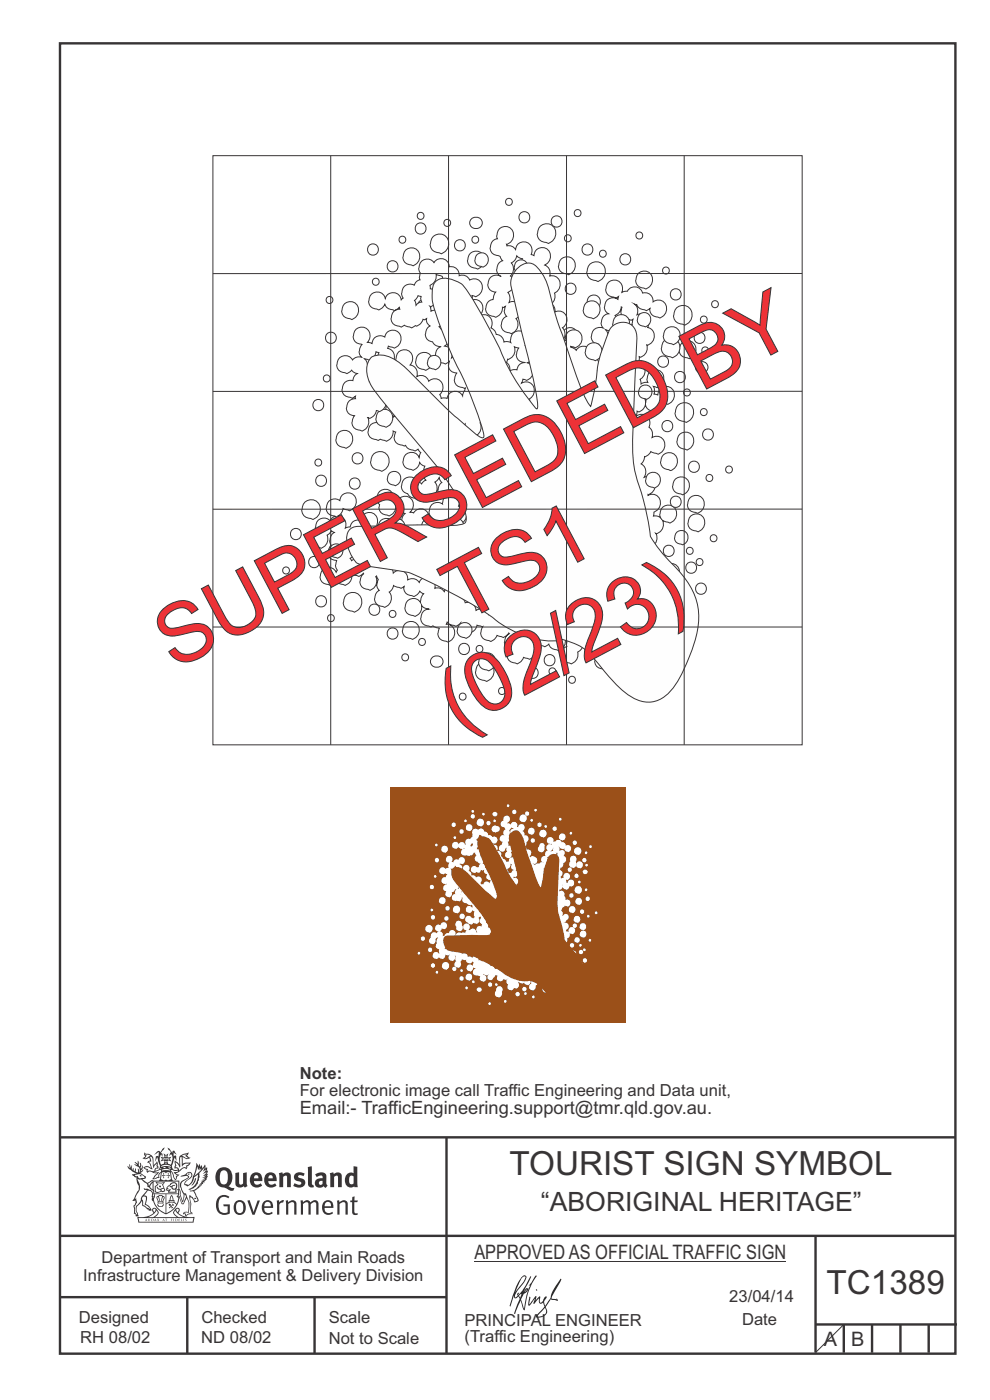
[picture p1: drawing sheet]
<svg xmlns="http://www.w3.org/2000/svg" width="210mm" height="297mm" viewBox="0 0 210 297" stroke-linecap="round" stroke-linejoin="round" font-family="sans-serif">
<defs><g id="words">
<g font-size="17.6" fill="#ed3237">
<text x="98.2" y="132.2" transform="rotate(-28 98.2 132.2)">TS1</text>
<text x="37" y="142.2" transform="rotate(-28 37 142.2)">SUPERSEDED BY</text>
<text x="97" y="155.1" transform="rotate(-28 97 155.1)">(02/23)</text>
</g>
<g font-size="7.1" fill="#373435">
<text x="108.1" y="249.3">TOURIST SIGN SYMBOL</text>
<text x="175.3" y="274.5">TC1389</text>
</g>
<text font-size="5.6" fill="#373435" x="114.8" y="256.9">“ABORIGINAL HERITAGE”</text>
<g font-size="4.2" fill="#373435">
<text x="100.6" y="267.2">APPROVED AS OFFICIAL TRAFFIC SIGN</text>
<text x="174.7" y="285.6">A</text>
<text x="180.6" y="285.6">B</text>
</g>
<text font-size="3.9" fill="#373435" x="63.6" y="236.2">Email:- TrafficEngineering.support@tmr.qld.gov.au.</text>
<g font-size="3.5" fill="#373435">
<text x="63.6" y="232.5">For electronic image call Traffic Engineering and Data unit,</text>
<text x="63.6" y="229">Note:</text>
<text x="21.6" y="267.9">Department of Transport and Main Roads</text>
<text x="17.7" y="271.8">Infrastructure Management &amp; Delivery Division</text>
<text x="16.7" y="280.6">Designed</text>
<text x="42.7" y="280.6">Checked</text>
<text x="69.7" y="280.6">Scale</text>
<text x="98.5" y="281.4">PRINCIPAL ENGINEER</text>
<text x="154.7" y="276.2">23/04/14</text>
<text x="157.4" y="281.2">Date</text>
<text x="17" y="284.8">RH 08/02</text>
<text x="42.7" y="284.8">ND 08/02</text>
<text x="69.7" y="285.2">Not to Scale</text>
<text x="98.5" y="284.8">(Traffic Engineering)</text>
</g>
</g></defs>
<g fill="none" stroke="#373435" stroke-width=".51">
<path d="M12.7 9.2h190v278h-190zM12.7 241.3h190M94.7 241.4v45.8M12.7 275.2h82M12.7 262.2h190.1M39.7 275.2v12M66.7 275.2v12M173 262.2v24.8M173 281h30M179 281v6M185 281v6M191 281v6"/>
<path d="M197 281v6"/>
</g>
<g fill="#373435">
<path d="M47 248.5a2.55 2.55 0 0 0 0 2.7l.3 .1a.81 .81 0 0 0 1-.9v-.6a1.04 1.04 0 0 0-1.1-1.5zM46.3 248.1a1.82 1.82 0 0 1 2.1-.2 1.82 1.82 0 0 1 .9 1.9 2.29 2.29 0 0 1-.8 1.9l.7 .3h.5l-.2 .6a2.87 2.87 0 0 1-2-.7 2.12 2.12 0 0 1-1.6-3.1z" fill-rule="evenodd"/>
<path d="M49.9 248.9l.8-.2v2a.46 .46 0 0 0 .3 .6 .46 .46 0 0 0 .6-.3v-2.1l.7-.2v2.4l.2 .5-.5 .4-.3-.3a1.02 1.02 0 0 1-1.2 .2 1.02 1.02 0 0 1-.6-1.1z" fill-rule="evenodd"/>
<path d="M54 249.5l-.1 .5h.9a.49 .49 0 0 0-.2-.6 .49 .49 0 0 0-.6 .1zM53.4 249.1a1.34 1.34 0 0 1 1.6-.2 1.34 1.34 0 0 1 .7 1.5v.2h-1.8a.77 .77 0 0 0 .5 .8 .77 .77 0 0 0 .9-.4l.3 .5a1.59 1.59 0 0 1-2 .2 1.59 1.59 0 0 1-.5-2z" fill-rule="evenodd"/>
<path d="M57.1 249.5l-.2 .5h1a.49 .49 0 0 0-.2-.6 .49 .49 0 0 0-.6 .1zM56.4 249.1a1.34 1.34 0 0 1 1.6-.2 1.34 1.34 0 0 1 .7 1.5v.2h-1.8a.77 .77 0 0 0 .5 .8 .77 .77 0 0 0 .9-.4l.4 .5a1.59 1.59 0 0 1-2.1 .2 1.59 1.59 0 0 1-.5-2z" fill-rule="evenodd"/>
<path d="M59.2 248.9l.7-.2 .1 .4a.95 .95 0 0 1 1-.3 .95 .95 0 0 1 .7 .8v2.3h-.8v-2.3a.46 .46 0 0 0-.8 .1v2.2h-.8z" fill-rule="evenodd"/>
<path d="M62.6 249.1a1.75 1.75 0 0 1 2-.1l-.2 .5-.6-.2a.43 .43 0 0 0-.6 .3l.4 .3a1.04 1.04 0 0 1 1.2 1.1 1.04 1.04 0 0 1-1.4 1l-1.2-.4 .3-.6 1 .4 .4-.4a.88 .88 0 0 0-1-.5l-.4-.2-.1-.4z" fill-rule="evenodd"/>
<path d="M65.3 247.6l.8-.2 .1 3.8 .3 .2 .1 .5a.88 .88 0 0 1-1-.1 .88 .88 0 0 1-.3-1z" fill-rule="evenodd"/>
<path d="M67.8 250.6a.43 .43 0 0 0-.1 .7 .43 .43 0 0 0 .7-.1v-.7zM66.8 249.2a1.7 1.7 0 0 1 2.4 .1v1.8l.3 .4-.4 .5-.5-.3a1.03 1.03 0 0 1-1.7-.2 1.03 1.03 0 0 1 .8-1.5h.7v-.4a.8 .8 0 0 0-1.2 .1z" fill-rule="evenodd"/>
<path d="M70 248.9l.7-.2 .1 .4a.95 .95 0 0 1 1-.3 .95 .95 0 0 1 .7 .8v2.3h-.8v-2.3a.46 .46 0 0 0-.8 .1v2.2h-.8z" fill-rule="evenodd"/>
<path d="M74.3 249.5a1.48 1.48 0 0 0 0 1.7h.5l.2-.1v-1.5l-.3-.2zM75 247.4l.8 .1 .1 4.4h-.7l-.1-.2a1.26 1.26 0 0 1-1.4 0 1.26 1.26 0 0 1-.5-1.3 1.29 1.29 0 0 1 .4-1.3 1.29 1.29 0 0 1 1.4-.2z" fill-rule="evenodd"/>
<path d="M46.4 253.9a1.72 1.72 0 0 1 2.3 0l-.3 .3a1.24 1.24 0 0 0-1.4-.2 1.24 1.24 0 0 0-.6 1.4 1.49 1.49 0 0 0 1.2 2l.7-.2v-1.3h-.8l-.1-.4h1.4v1.9a1.93 1.93 0 0 1-2.3 0 1.93 1.93 0 0 1-.7-2.2l.2-.7z" fill-rule="evenodd"/>
<path d="M50.4 255.1a1.65 1.65 0 0 0 .2 2.2 .99 .99 0 0 0 1-1.4 .78 .78 0 0 0-.4-.8 .78 .78 0 0 0-.8 0zM50 254.9a1.33 1.33 0 0 1 1.6-.1 1.33 1.33 0 0 1 .5 1.4 1.31 1.31 0 0 1-1.3 1.6 1.31 1.31 0 0 1-1.2-1.6v-.6z" fill-rule="evenodd"/>
<path d="M52.5 254.7l.5-.1 .8 2.6 .8-2.5h.5l-1.1 3h-.5z" fill-rule="evenodd"/>
<path d="M56.3 255.2l-.2 .7h1.3a.7 .7 0 0 0-.3-.8 .7 .7 0 0 0-.8 .1zM55.9 255a1.22 1.22 0 0 1 1.5-.2 1.22 1.22 0 0 1 .5 1.5h-1.8a.93 .93 0 0 0 .5 1 .93 .93 0 0 0 1.1-.2l.2 .3a1.43 1.43 0 0 1-1.8 .1 1.43 1.43 0 0 1-.6-1.7z" fill-rule="evenodd"/>
<path d="M58.7 254.7l.4-.1 .1 .5 .4-.4 .6-.1-.1 .6a.66 .66 0 0 0-.9 .6v1.9h-.4z" fill-rule="evenodd"/>
<path d="M60.6 254.8l.4-.2 .1 .5a.94 .94 0 0 1 1-.5 .94 .94 0 0 1 .8 .8v2.3h-.5l-.1-2.5a.81 .81 0 0 0-1.2 .3v2.2h-.4z" fill-rule="evenodd"/>
<path d="M63.7 254.7l.5-.1 .1 .5 .4-.3a.78 .78 0 0 1 1.2 .3 .9 .9 0 0 1 .9-.5 .9 .9 0 0 1 .8 .8v2.3h-.5l-.1-2.5a.67 .67 0 0 0-1.1 .3v2.2h-.5v-2.4l-.4-.2-.7 .4v2.2h-.5z" fill-rule="evenodd"/>
<path d="M69.1 255.2l-.2 .7h1.3a.7 .7 0 0 0-.3-.8 .7 .7 0 0 0-.8 .1zM68.7 255a1.22 1.22 0 0 1 1.5-.2 1.22 1.22 0 0 1 .5 1.5h-1.8a.93 .93 0 0 0 .4 1 .93 .93 0 0 0 1.2-.2l.2 .3a1.44 1.44 0 0 1-1.8 .1 1.44 1.44 0 0 1-.6-1.7z" fill-rule="evenodd"/>
<path d="M71.5 254.8l.4-.2 .1 .5a.94 .94 0 0 1 1-.5 .94 .94 0 0 1 .8 .8v2.3h-.5l-.1-2.5a.81 .81 0 0 0-1.2 .3v2.2h-.4z" fill-rule="evenodd"/>
<path d="M74.7 253.9l.5-.1v.9h.7l-.1 .4h-.6v2.1l.1 .2h.5l.1 .3a.75 .75 0 0 1-1.2-.6v-2h-.4v-.4h.4z" fill-rule="evenodd"/>
<path d="M30.8 244.9l1.1 .3-.9 .5h-.4l.6-.5zM31.8 245.5l.2-.1a2.44 2.44 0 0 1 .5 1.9l.1 .5 .6-1-.1 .6 .3 .3a.57 .57 0 0 0-.6 .8l-1-.2-.5 .2 .2-.5-.8-.3 .7-.1 .9 .5 .1-.1-.6-1.3-.2-.1 .5-.1zM30.7 244.4l-.1 .5 .2 .4-.6 .4a1.04 1.04 0 0 0 1.4-.1l.2 .6-.3 .1-.2 .4a.94 .94 0 0 1 .8 1.1l-.2-.1a1.16 1.16 0 0 0-1.5-.1l.3 .4 .4 .2 .1 .5 .2 .1 .1-.2a.94 .94 0 0 1 1.1 .3h.8l-1.2 1.2a1.13 1.13 0 0 0 1.2-.2l.4-.1v-.4l.4-.7a.83 .83 0 0 0-.6 1h-.3l-.7 .3 1.1-1.4-.5 .2-.5-.1 1.3-.5-.1-.2-.9 .4v-.3l.2-.2 .3 .1 .1-.3-.2-.4 .1-.6-.2-.3-.7 .9v-.7a1.42 1.42 0 0 0-1.6-1.8z" fill-rule="evenodd"/>
<path d="M38.5 245.3l.5-.3 .7-.1-.6 .3 .8 .5h-.3zM38.3 245.5h.2l.1 2a1.69 1.69 0 0 1 1.6-.7l-.8 .5 .1 .5a1.1 1.1 0 0 0-1.5 .6l-.1-.5-.2-.2h-.5l.3-.4-.3-.7a1.42 1.42 0 0 1 .9 1.1l.2-.1zM37.1 246.2l.1 1-.2 .3 .1 .5 .5-.1 .2 .2a.96 .96 0 0 1-1.2-.1l-.1 .1a1.06 1.06 0 0 0 1.3 .2v.1a.72 .72 0 0 1-.9 .2l.2 .5 .6 .2-.4 .2-.1 .7-.2-.4-.4-1.1-.4-.4 .4 .9a1.54 1.54 0 0 0 .7 1.2l.2-.3a.58 .58 0 0 1 .4-.7l.2-.2h-.3l-.5-.3 .9-.5a.93 .93 0 0 1 1.2-.5v.2l.2-.2 .1-.5a.99 .99 0 0 0 .7-.8l-1.3 .1-.3 .2-.1-1.4 .9 .4 .9-.3h-.4l-.5-.4 .4-.7-.6 .2a1.46 1.46 0 0 0-1.4 2.1l.1 .4-.3-.4z" fill-rule="evenodd"/>
<path d="M35.6 248.9l.2 .1-.1 .3 .4 .1-.4 .1v.5l-.1-.6h-.3l.3-.1z" fill-rule="evenodd"/>
<path d="M34.6 248.9l.2 .1v.3l.3 .1h-.3l-.1 .6v-.5l-.4-.1 .4-.1z" fill-rule="evenodd"/>
<path d="M34.3 248.8a.57 .57 0 0 1 .9 .2 .57 .57 0 0 1 .9-.2l.2 1.4h-.2a.57 .57 0 0 1-.9 0 .69 .69 0 0 1-1.1 0zM34.2 248.1l-.3 2.1-.1 .4h2.9l-.2-.4-.3-2.1h-.2v.3l-.8-.2-.8 .2v-.3z" fill-rule="evenodd"/>
<path d="M34.2 252.4a.3 .3 0 0 0 .6 0 .3 .3 0 0 0-.6 0zM33.3 251l.3 .3-.3 .3a.79 .79 0 0 0 0 1.3l.8-.2-.1-.3a.55 .55 0 0 1-.7-.6h.1l.2 .3 .3 .1 .8-.2-.4-.7 .4-.3-.7 .1zM33 250.7l1.1 .2 .9-.2-.4 .7 .4 1.1a.56 .56 0 0 1-.8 .3l-.2 .1a.73 .73 0 0 1-.9 .1 .73 .73 0 0 1-.3-.9v-.4l.6-.4z" fill-rule="evenodd"/>
<path d="M35.6 251.9l.7-.5a.58 .58 0 0 1 1-.1 .58 .58 0 0 1-.4 .9l-.3-.3a.43 .43 0 0 1 .6-.3v-.1a.57 .57 0 0 0-.8 .2l-.2-.1-.3 .1 .5 .2a.55 .55 0 0 0 .8 .4v.5h-1.3l.4-.3-.2-.2-.6 .1 .2-.2-.2-.1zM35.4 251.8l-.1 .2a.39 .39 0 0 0 .2 .6h.3l-.2 .4h1.9l-.1-.7a.86 .86 0 0 0-.1-1.4 .86 .86 0 0 0-1.3 .4z" fill-rule="evenodd"/>
<path d="M36 254.8h.8v.2h-.8zM36.4 253.8l.2 .8h-.4zM36.4 253.5l-.3 .5-.1 .6h-.2v.4l-.7 .4 .2 .2a1.48 1.48 0 0 1 2.1 .1l.2-.1-.6-.5v-.5h-.2l-.1-.6z" fill-rule="evenodd"/>
<path d="M35.8 255.4l.4 .1 .1 .3 .3-.2-.2-.2a.38 .38 0 0 1 .5 .5l-.2-.2-.3 .3 .4 .2-.4 .2-.1-.4-.4 .4-.1-.2 .4-.3-.1-.1-.2 .1z" fill-rule="evenodd"/>
<path d="M34.5 254h.2v.2l-.2 .6h-.2zM33.6 255.3h.9v.2a.55 .55 0 0 1-.8 .4v-.2l-.2-.1zM33.4 254h.2l.2 .8h-.2zM33.6 255h.8l.1 .1-.8 .1zM33.8 253.7h.5l-.2 1.1h-.1zM33.3 253.8l-.1 .3 .3 1.1a.48 .48 0 0 0-.1 .6 .48 .48 0 0 0 .5 .3l.5-.1a.49 .49 0 0 0 .2-.8l.3-1.1-.1-.3a1.42 1.42 0 0 0-1.5 0z" fill-rule="evenodd"/>
<path d="M33.7 251.5l.4 .1 .1 .3h-.3z" fill-rule="evenodd"/>
<path d="M41.3 250.1l.3-.2-.2 .9-.6 .7h-.2l.5-.7z" fill-rule="evenodd"/>
<path d="M39.7 249l.3-.2 .5 .2a.88 .88 0 0 1-.6 1.1 1.22 1.22 0 0 0-.8 1.3l.5 .2a.72 .72 0 0 0 .9-.4l.5-.8 .2-.6 .8-.6v.3a2.85 2.85 0 0 1-2 2.8l.1 .1a2.13 2.13 0 0 0 1.9-1.5v-.2a2.01 2.01 0 0 0 .3-1.8l1.1-1.3-.4 1 .7-.5-.7 1 .8-.4-.8 .8 .7-.1-.9 .5 .8-.1-.8 .4h.8l-.9 .3 .3 .2h-.4l.2 .3h-.3l.1 .3h-.4l.2 .3h-.2a2.16 2.16 0 0 1-2 1l.1 .2h.4a.76 .76 0 0 1 .7 .7l.5 1.2-.6 .2a1.45 1.45 0 0 0-1.1-1.3l.2 1.8-.1 1.8 .4 .3a1.07 1.07 0 0 0-1.2 .4v-.3l-.5-.2a.87 .87 0 0 1 1.1-.1v-.7a4.4 4.4 0 0 0-.6-3.1v-.3h-.3a2.16 2.16 0 0 1-.7-2.2l.3-.3 1.2-.8a.55 .55 0 0 0-.4-.8zM37.8 252.4a.76 .76 0 0 1 .3 1.1l.6 1.6 .4-1.7 .2 .1a.61 .61 0 0 1-.1 .9l-.3 .9h-.2l-.7-1.6-.3 .1a1.18 1.18 0 0 0 .1-1.4zM41.8 247.5l.2 .8 .3-.6v.6l.4-.5a1.9 1.9 0 0 1-1.1 1.4l-.4 .3zM38.3 249.6l1.3-.1 .2 .1v.3l-.5 .3a1.26 1.26 0 0 0-.9 1.9l.2 .6a1.84 1.84 0 0 1 .1 2.1l-.4-1.3a.96 .96 0 0 0-.4-1.3l-.4 .3a.78 .78 0 0 1 0 1.2l.1 .3h.4l.4 1.1a.38 .38 0 0 0 .2 .4 .38 .38 0 0 0 .4-.1l.6-1.2a2.94 2.94 0 0 1 .4 2.5l-.1 .5-.8-.1-.3 .4v.2l.4-.1 .1 .4 .2 .1a1.02 1.02 0 0 1 1.3-.5v-.4l-.3-.1 .1-1.8-.3-1.3 .1 .1a1.14 1.14 0 0 1 .8 .9 .63 .63 0 0 0 .8-.2 .63 .63 0 0 0-.1-.9l-.7-1.2 .9-.6 .2-.3 .3-.1-.1-.2h.4l-.1-.3h.3l-.1-.3 .5-.1-.2-.2 .6-.4v-.2h-.2l.4-.5-.3 .1 .3-.6-.4 .1 .4-.5v-.3l-.3 .2 .2-.6-.1-.3-.4 .3v-.8l-.6 .8-.2-.7-.2 .4-.3-.7-.1 .6-.5-.8-.1 1.4-.6 1.9a1.81 1.81 0 0 1-1 1.4l-.6-.2a1.75 1.75 0 0 1 1.1-1.2 .75 .75 0 0 0 .1-1.3 .75 .75 0 0 0-1.1 .5z" fill-rule="evenodd"/>
<path d="M41.2 254.1h.3l.2 .3h-.4z" fill-rule="evenodd"/>
<path d="M29.4 258.4h11.6l-.1 .8h-11.4zM31.4 258.2l.4-.1a2.48 2.48 0 0 0 1.4-1.3l.3 .5-.5 .6-.5 .3zM32.5 256.6l.3-.2 .2 .2-.3 .6zM37.2 256.8a2.65 2.65 0 0 0 1.8 1.4h-1.1l-.5-.3-.5-.6zM37.4 256.6l.2-.2 .3 .2-.3 .6zM29.2 258.2l.1 1.2h11.8l.2-1.1-.2-.1a4.1 4.1 0 0 1-3.3-.9l.3-.4-.1-.5a1.06 1.06 0 0 0-1.3 .9l.2 .4 .6 .5h-4.7l.3-.1a.84 .84 0 0 0 .6-.7 .84 .84 0 0 0-.5-.9l-.3-.2-.5 .1-.1 .5 .3 .4a4.2 4.2 0 0 1-3.4 .9z" fill-rule="evenodd"/>
<path d="M31 258.7l.1 .2h-.2zM31 258.6l-.3 .5 .4-.1 .2 .1z" fill-rule="evenodd"/>
<path d="M31.4 258.6h.2v.4a.25 .25 0 0 0 .2-.1 .25 .25 0 0 0-.1-.3h.1a.29 .29 0 0 1 0 .4 .29 .29 0 0 1-.4 0 .29 .29 0 0 1 0-.4z" fill-rule="evenodd"/>
<path d="M32.2 258.6a.22 .22 0 0 1 .3 .2 .22 .22 0 0 1-.3 .2zM32 258.6l.1 .5a.33 .33 0 0 0 .4-.1 .33 .33 0 0 0 0-.4 .33 .33 0 0 0-.5 0z" fill-rule="evenodd"/>
<path d="M32.9 258.7l.1 .2h-.2zM32.9 258.6l-.2 .5 .3-.1 .2 .1z" fill-rule="evenodd"/>
<path d="M33.3 258.6h.2l.1 .2 .2-.2-.2 .2 .2 .3-.3-.2v.2h-.2l.2-.3z" fill-rule="evenodd"/>
<path d="M34.7 258.7l.1 .2h-.2zM34.7 258.6l-.3 .5 .4-.1 .2 .1z" fill-rule="evenodd"/>
<path d="M35 258.6h.5h-.2v.5h-.2l.1-.5z" fill-rule="evenodd"/>
<path d="M36.2 258.6h.3h-.1v.2h.1h-.1v.3h-.2z" fill-rule="evenodd"/>
<path d="M36.7 258.6h.2v.5h-.2z" fill-rule="evenodd"/>
<path d="M37.3 258.6a.22 .22 0 0 1 .3 .2 .22 .22 0 0 1-.3 .2zM37.1 258.6v.5a.33 .33 0 0 0 .5-.1 .33 .33 0 0 0 0-.4 .33 .33 0 0 0-.5 0z" fill-rule="evenodd"/>
<path d="M37.8 258.6h.4h-.2v.2h.1h-.1v.2l.2 .1h-.4z" fill-rule="evenodd"/>
<path d="M38.4 258.6h.2l-.1 .4 .2 .1h-.3z" fill-rule="evenodd"/>
<path d="M38.9 258.6h.2v.5h-.2z" fill-rule="evenodd"/>
<path d="M39.3 258.6h.2l-.1 .1 .2 .2-.2 .2h-.1v-.2l.2 .1z" fill-rule="evenodd"/>
<path d="M34.2 247.4a1.51 1.51 0 0 1 2.1 .2 2.67 2.67 0 0 0-2.1 0zM35.7 247.6l.5 .2v.2l-.4-.1zM34.6 247.7l.5-.1 .1 .2h-.4zM34.1 247.9l.2 .1-.3 .1zM35 246.9l.2-.2 .3 .2zM34.9 245.7h.2v.3h-.2zM35 245.1l.2 .2 .2-.2-.1 .4h-.2zM35.1 246.3h.2l.1 .4-.2-.2-.2 .2zM35.3 245.7h.2v.3h-.2zM34.4 245.7l.3 .1 .1 .2-.4 .1 .2-.2zM35.7 245.8l.3-.1-.2 .2 .2 .2-.4-.1zM32.7 244.9l1-.5-.1 1-.2-.2-.3 .2-.3 1.1 .5-1 .3 .9a1.84 1.84 0 0 1 .2 1.7l.4 .1a2.48 2.48 0 0 1 2.2 .1l.2-.3-.2-.7 .7-1.7 .4 .6-.2-1-.2-.1-.2 .3v-.9l.6 .4-.6-.8-.3 .1-.1 .4-.5-.8-.5-.3 .2 .4 .6 .6-.5 .7 .5-.3a2.06 2.06 0 0 1-.1 2.2l-.5-.2-.2-.6 .2-.1 .7 .2-.4-.5 .4-.5-.7 .2-.2-.2 .2-.7-.5 .4-.5-.4 .2 .7-.2 .2-.7-.2 .4 .5-.4 .5 .8-.2 .1 .1-.2 .6-.5 .2a2.02 2.02 0 0 1 0-2.2l.3 .5-.1-.6-.3-.1 .8-1.3-.4 .4-.5 .7-.2-.3a.8 .8 0 0 0-.8 .5z" fill-rule="evenodd"/>
<path d="M29.2 250.1l.3 .2a.61 .61 0 0 1 .8 .3l.3 .2a.8 .8 0 0 1 .6 1l.4 .1 .6 .5a1 1 0 0 1 .4 1.1l-.1 .7v-.5h-.1a.96 .96 0 0 0-.8-1.3l-.2-.2h-.7l-.1-.1-.1 .1 .1 .3h.6l-1.2 1.4-.2 .9-.4 .6a1.33 1.33 0 0 0-.5 1.8l.2 .5a1.26 1.26 0 0 1-.5-1.4l-.1-.4a1.56 1.56 0 0 0 .4-1.7l-.3 .2 .2-.5a3.2 3.2 0 0 0 .7-3zM30.4 253.9h.4a2.06 2.06 0 0 1-.1 1.6l.7 .5 .4 .4-.6-.1-.8-.6-.1-.9a.51 .51 0 0 1 .1-.9zM28.6 249.3a1.52 1.52 0 0 1 2.1 .6l-1.1 .1-.2-.1-.1-.4-.5 .1zM27.5 247v.8l-.3-.4-.1 .1a3.1 3.1 0 0 0 1.9 1.5l-1 .1 .5 .6 .5 .1 .1 1.1a1.84 1.84 0 0 1-.3 2.5l-.4 .9-.3 .4 .2 .1 .4-.1 .1 .4-.2 .5-.3 .2 .1 1.8 .2-.1 .3 .6h.1l.5-.1-.2-.5a1.3 1.3 0 0 1-.1-1.7l.9-1 .2 1.1 .5 .2 .5 .5 .1-.1 .2 .4 .5-.1a1.85 1.85 0 0 0-1.2-1.4l.1-.2a1.39 1.39 0 0 0 0-1.5l-.5-.1 .5-.5a.66 .66 0 0 1 .9-.4 .66 .66 0 0 1 .3 .9l-.1 .4 .2-.1v.2l-.1 .3 .2 .5 .1-.3a2.24 2.24 0 0 0 .1-2.2 .73 .73 0 0 1-.7-.7 .73 .73 0 0 1 .6-.7v-.2a.94 .94 0 0 0-.9 .8 .48 .48 0 0 1-.1-.5 .48 .48 0 0 1 .5-.3l.5-.3a.51 .51 0 0 0-.8 .2l-.4 .3-1.1-.8 .6-.1 .2-.5-1.2-.7 .5-.4v-.4l-.4 .4v-.2a.69 .69 0 0 0 .2-1v.5l-.2 .2v-1.1l-.3-.2 .1 .6-.1 .2-.4-1.2v.6l-.6-.3 .5 .6-.6-.2 .3 .3a1 1 0 0 1 .7 1.5l-.2-.8v.8l-.5-.2v-.7l-.2 .6-.2-.1-.1-.6-.2 .4-.2-.2 .1-.7-.2 .5z" fill-rule="evenodd"/>
<path d="M29.6 249.5l.2-.2 .3 .3z" fill-rule="evenodd"/>
<path d="M32.4 250.5h5.6v2l-.2-.1v-1.7h-5.2v2.5h5.2v-.8l.1 .2-.1 1.1v-.3h-2.5v4a4.1 4.1 0 0 0 2.6-3.6l.1-.1a4 4 0 0 1-2.8 3.9 4.2 4.2 0 0 1-2.8-4.7l.1 1.3 .1-.2a3.8 3.8 0 0 0 2.5 3.4v-4h-2.5l-.2-.9z" fill-rule="evenodd"/>
<circle cx="40" cy="249.1" r=".17"/>
</g>
<path d="M100.6 267.7h66.2" fill="none" stroke="#373435" stroke-width=".21"/>
<g fill="#252726">
<path d="M111.6 273.7l.2-.2-.5 .7zM110.4 274.5l.3 .1-.3 .8-.3-.5zM110.9 270.9h.5a9.3 9.3 0 0 1-2 3.1l-.1 .3 1-2.5zM110.6 271a14.7 14.7 0 0 0-2.2 4.9l-.3 1.2 .1 .1 .8-2.3a.42 .42 0 0 0 .2 .6 .42 .42 0 0 0 .6-.3l.2-.1 .3 .5-1.2 3.2h.2l1.1-2.9 .6 1.9 .2 .2 .2-.5a13.5 13.5 0 0 1 2-6.2l.5-.5-.2-.2-1.5 2.1 .3-.1a14.9 14.9 0 0 0-1.3 5.1l-.4-1.2a1.39 1.39 0 0 1 .2-1.8l.1-.2a.92 .92 0 0 0 .8-1.2 .75 .75 0 0 0-.7 .7l-.2 .2 1.6-3.4h-.1l-.4 .7a10.5 10.5 0 0 1-2.1 3.3l.1-.5a.32 .32 0 0 0-.3 .2 .32 .32 0 0 0 0 .4l-.5 .4a3.2 3.2 0 0 1 1.1-2.3l.5-.6a2.49 2.49 0 0 0 .7-1.6l-.3-.2z" fill-rule="evenodd"/>
<path d="M115.6 277.5a1.15 1.15 0 0 1 .1 1.3 1.15 1.15 0 0 1-1.2 .5h-.5zM112.3 275.1l-.3 1.7 .3 .2 1.2-1.5-.3 1.1 1.2-1.2a.94 .94 0 0 0 .3 1.2l.5-.3 .3 .9-1.2 1.3a.98 .98 0 0 0-.5 1 1.9 1.9 0 0 0 2.3-1.3l-.1-.2a1.02 1.02 0 0 1 .3-1.4l.5-1 1.5 .3-.2-.4v.2l-1.1-.1v-.3l2-3.6 .1-.2-.1-.2-1.8 2.7a6.6 6.6 0 0 1-1.5 3l-.2-.2a1.01 1.01 0 0 1 .4-1.4l.1-.2-.2-.1-.4 .4-.2 .5-.5 .4-.2-.4 .1-.9-.2-.1-.8 1 .2-1h-.1l-1.4 1.8 .2-1.5v-.1z" fill-rule="evenodd"/>
<path d="M113.7 273.6l.3 .2h-.3z" fill-rule="evenodd"/>
</g>
<path d="M82.7 167h50v50h-50z" fill-rule="evenodd" fill="#9b5019"/>
<g fill="#fff">
<path d="M92.5 196.3a.75 .75 0 0 0-.2 .9 .75 .75 0 0 0 .8 .4l-.5 .4-.2-.1a.77 .77 0 0 0-.8 .2 .77 .77 0 0 0-.2 .8 .73 .73 0 0 0-.4 .9 .73 .73 0 0 0 1 .4 .73 .73 0 0 0 .4-1l.3-.3 .3 .1a.83 .83 0 0 0-.3 1.1 .73 .73 0 0 0-.2 .8 .73 .73 0 0 0 .7 .5l-.1 1a.71 .71 0 0 0-1-.2 .71 .71 0 0 0-.1 1 .71 .71 0 0 0 1.1-.1 .73 .73 0 0 0 .9 .3 .73 .73 0 0 0 .4-.9l.7 .2 .3-.2a.75 .75 0 0 0-.1 1 .75 .75 0 0 0 1 .2 .75 .75 0 0 0 .3-1l.1 .3-.1 .5 .2 .4-.2 .2a.72 .72 0 0 0 0 1 .72 .72 0 0 0 1 0 .72 .72 0 0 0 0-1l.4-.6 .6 .2 .3-.1a.71 .71 0 0 0 .5 .7 .71 .71 0 0 0 .8-.3l.3 .2-.2 .8-.2-.2a.72 .72 0 0 0-1.1 .2 .72 .72 0 0 0 .4 1 .72 .72 0 0 0 1-.6v-.2l.5 .3a.74 .74 0 0 0-.6 1 .74 .74 0 0 0 1 .4l.6 .2a.72 .72 0 0 0 .3 1.1 .72 .72 0 0 0 1-.6 .72 .72 0 0 0-.7-.8v-.2a.79 .79 0 0 0 1.2 .1 .7 .7 0 0 0 .6 .8 .7 .7 0 0 0 .8-.6l.5 .1a.72 .72 0 0 0 .1 1.1 .72 .72 0 0 0 1.1-.4 .77 .77 0 0 0 1-.2v.1a.74 .74 0 0 0 0 1.3 .72 .72 0 0 0 .2 1.1 .72 .72 0 0 0 1-.4 .72 .72 0 0 0 1-.1 .72 .72 0 0 0-.1-1l.1-.2a.8 .8 0 0 0 1.2 .2 .72 .72 0 0 0 .8 .4 .72 .72 0 0 0 .6-.8l.1 .1v.5a.72 .72 0 0 0-.5 .9 .72 .72 0 0 0 .9 .5 .72 .72 0 0 0 .5-.9l.3-.3 .2-.5a.73 .73 0 0 0 .7-.4 .73 .73 0 0 0-.2-.8l.2 .1 .3-.2v.7a.76 .76 0 0 0-.4 .9 .76 .76 0 0 0 .8 .5 .72 .72 0 0 0-.2 1.2 .72 .72 0 0 0 1.2-.4 .72 .72 0 0 0-.9-.8l.5-.5-.1-.6a.78 .78 0 0 0 .3-1.1 .73 .73 0 0 0 1.1-.6 .74 .74 0 0 0 1.1-.2 .74 .74 0 0 0-.3-1.1l.1-.3a.76 .76 0 0 0 1 .5 .76 .76 0 0 0 .5-1v-.1a.72 .72 0 0 0 1.1 .6 .72 .72 0 0 0 0-1.2l-.2-.1 .3-.6 .1 .1a.71 .71 0 0 0 1.1-.3 .71 .71 0 0 0-.5-1 .71 .71 0 0 0-.8 .6l-.5-.2h-.3l-.1-.2 .2-.1a.79 .79 0 0 0 .3-.9 .79 .79 0 0 0-.7-.6 .91 .91 0 0 0 .4-1.2 .75 .75 0 0 0 .6-1.1 .74 .74 0 0 0 1.2-.3 .74 .74 0 0 0-.7-1 .74 .74 0 0 0-.6 1.1l-.7-.2 .1-.3 .2-.1a.74 .74 0 0 0 .3-1 .74 .74 0 0 0-1-.3 .79 .79 0 0 0 .6-1 .79 .79 0 0 0-.9-.6l.1-.5-.4-.6 .3-.6 .5-.5a.73 .73 0 0 0 1.2-.5 .73 .73 0 0 0-1.1-.6v-.7l-.2-.2v-.3a.71 .71 0 0 0-.3-.7 .71 .71 0 0 0-.9 .1l.2-.5h.3l.4-.6a.72 .72 0 0 0 .7 .6 .72 .72 0 0 0 .7-.7 .72 .72 0 0 0 1-.4 .72 .72 0 0 0-.5-.9 .72 .72 0 0 0-.9 .6h-.3v-.7a.73 .73 0 0 0 .8-.8 .73 .73 0 0 0-.9-.6 .73 .73 0 0 0-.4 1.1l-.6 .1-.1-.4a.76 .76 0 0 0 .4-.7 .76 .76 0 0 0-.5-.7v-.5l.6-.3 .2-.7a.78 .78 0 0 0 .5-.7 .78 .78 0 0 0-.6-.8 .72 .72 0 0 0 0-.9 .72 .72 0 0 0-.9-.2l.1-.4-.3-.5 .2 .1a.86 .86 0 0 0 1.2 .3 .6 .6 0 0 0 .6 .7 .72 .72 0 0 0 .7-.9 .72 .72 0 0 0-1.1-.4l-.1-.3a.67 .67 0 0 0-.8-.4 .69 .69 0 0 0-.6-.5 .69 .69 0 0 0-.7 .3l-.4 .1a.71 .71 0 0 0-.5-1 .71 .71 0 0 0-.9 .6 .71 .71 0 0 0 .7 .8h.4l-.1 .2a.72 .72 0 0 0-1 .2 .72 .72 0 0 0 .2 1 .77 .77 0 0 0-.4 1.3 .72 .72 0 0 0-1 .4 .72 .72 0 0 0 .6 .9 .72 .72 0 0 0 0 1.2 .72 .72 0 0 0 1.1-.3 .72 .72 0 0 0-.5-1l.2-.7-.2-.4a.72 .72 0 0 0 1-.2 .72 .72 0 0 0-.2-1l.6-.7a.67 .67 0 0 0 .6 1h.3v.5a.75 .75 0 0 0-.9 .7 .75 .75 0 0 0 .9 .8l-.2 .6a.72 .72 0 0 0-.7 .7 .72 .72 0 0 0 .6 .7l-.1 .5 .1 .3a.83 .83 0 0 0-.3 1.1 .72 .72 0 0 0-.6 .6 .72 .72 0 0 0 .4 .8l-.3 .7 .2 .4-.2 .6 .3 .6-.2 .5 .2 .4a.74 .74 0 0 0-.5 .9 .74 .74 0 0 0 .8 .6 .76 .76 0 0 0-.7 .8 .76 .76 0 0 0 .8 .7l-.1 .3a.71 .71 0 0 0 .4 1 .55 .55 0 0 0 .3 .7 .75 .75 0 0 0-.4 .8 .75 .75 0 0 0 .7 .6 .76 .76 0 0 0-.7 .8 .76 .76 0 0 0 .9 .7v.5a.74 .74 0 0 0-.6 .8 .74 .74 0 0 0 .7 .6l.1 .2-.5 .4-.1 .5-.4 .1-.3 .5a.81 .81 0 0 0-.5 1.1l-.5 .6h-.1a.84 .84 0 0 0-.8 .9l-.5 .1-.2 .5-.2-.2a.74 .74 0 0 0-.9 .1 .74 .74 0 0 0-.1 1l-.6 .2a.73 .73 0 0 0-.8-.4 .73 .73 0 0 0-.6 .8h-.7a.69 .69 0 0 0-.7-.4 .69 .69 0 0 0-.7 .4 .68 .68 0 0 0-.9-.3 .7 .7 0 0 0-.4-.9 .7 .7 0 0 0-.9 .4l-.4-.4v-.1a.7 .7 0 0 0-.5-.7 .7 .7 0 0 0-.8 .4 .69 .69 0 0 0-1.1-.4 .8 .8 0 0 0-.9-.7l-.5-.4a.7 .7 0 0 0-.4-.9 .7 .7 0 0 0-.9 .4l-.5-.3h-.3v-.1a.7 .7 0 0 0-.5-.8 .7 .7 0 0 0-.8 .4 .69 .69 0 0 0-1-.2 .71 .71 0 0 0-.4-.7 .71 .71 0 0 0-.8 .2 .7 .7 0 0 0-.5-.7 .7 .7 0 0 0-.7 .2 .7 .7 0 0 0-.5-.6 .7 .7 0 0 0-.7 .2 .69 .69 0 0 0-1.2-.2l-.1-.2a.94 .94 0 0 0 .3-1.3l.3-.2a.73 .73 0 0 0 .6 .4 .73 .73 0 0 0 .7-.4l.5-.2 .2-.4 .7 .2a.61 .61 0 0 0 .6 .8l.2 .1 .3-.2 .2 .2a.72 .72 0 0 0 1 0 .72 .72 0 0 0 0-1 .72 .72 0 0 0-1-.1 .67 .67 0 0 0-.8-.4 .7 .7 0 0 0-.6-.9 .7 .7 0 0 0-.8 .7l-.1-.2a.71 .71 0 0 0-.5-1 .71 .71 0 0 0-.9 .7l-.3-.1a.65 .65 0 0 0-.6 .6l-.4 .1v-.4a.68 .68 0 0 0-.6-.6l.4-.6a.7 .7 0 0 0 1-.3 .7 .7 0 0 0-.4-.9 .7 .7 0 0 0-.9 .5l-.4-.1zM119.3 187.7l.1 .3z" fill-rule="evenodd"/>
<path d="M105.2 180.7a.75 .75 0 0 0 .2 1.2 .76 .76 0 0 0 .6 1.2l.1 .3 .4 .2-.2 .3a.63 .63 0 0 0 .3 .9 .74 .74 0 0 0 .3 1.1 .56 .56 0 0 0 .5 .8 .76 .76 0 0 0 0 .8 .76 .76 0 0 0 .7 .4 .74 .74 0 0 0 .9 .6 .74 .74 0 0 0 .6-.9 .74 .74 0 0 0 .3-1 .74 .74 0 0 0-1-.3l.1-.3a.69 .69 0 0 0 .9-.7l-.2-.5-.4-.2a.77 .77 0 0 0 .5-.8 .77 .77 0 0 0-.6-.7 .73 .73 0 0 0-.4-1.2 .73 .73 0 0 0-.9 1l-.5-.1-.3-.4-.4-.2-.4-.6a.73 .73 0 0 0-.2-.9 .73 .73 0 0 0-.9 0zM108.2 183.2l.4 .2-.1 .1a.69 .69 0 0 0 0 .7 .69 .69 0 0 0 .6 .4l-.4 .1-.2 .5-.6 .1-.1-.5a.32 .32 0 0 1-.1-.5l.2-.1a.8 .8 0 0 0 .3-1z" fill-rule="evenodd"/>
<path d="M107 173.2a.75 .75 0 0 1 1.1 .3 .75 .75 0 0 1-.5 1l.7 .5 .1-.3a.72 .72 0 0 1 1-.3 .72 .72 0 0 1 .3 1l.2 .1a.74 .74 0 0 1 1.2-.5 .74 .74 0 0 1-.3 1.3l.4 .4v.5a.75 .75 0 0 1 .9 .6 .75 .75 0 0 1-.5 .9l.1 .5-.3 .4 .2 .3 .1 .4a.74 .74 0 0 1 1 .4 .74 .74 0 0 1-.4 .9l.2 .5-.1 .6 .1-.1a.73 .73 0 0 1 .8-.8 .73 .73 0 0 1 .7 .9 .73 .73 0 0 1-1 .5l.5 .4 .1-.2a.71 .71 0 0 1 .8-.1 .71 .71 0 0 1 .4 .8 .74 .74 0 0 1 .5 1.2 .75 .75 0 0 1 .7 .5 .75 .75 0 0 1-.4 .9v.6l.2 .1a.7 .7 0 0 1 .2 .9 .7 .7 0 0 1-.9 .3 .74 .74 0 0 1-.8 .8 .74 .74 0 0 1-.6-1h-.2a.81 .81 0 0 1-.8-.8l.2-.5a.74 .74 0 0 1-.3-.8 .74 .74 0 0 1 .6-.6h-.1a.73 .73 0 0 1-1.1-.2 .73 .73 0 0 1 .3-1l-.1-.4a.74 .74 0 0 1-.4-1.2 .67 .67 0 0 1-.7-.7l.1-.3 .3-.4-.2-.6a.74 .74 0 0 1-1-.3 .74 .74 0 0 1 .3-1l-.2-.2-.2-.5a.71 .71 0 0 1-.7-.7 .71 .71 0 0 1 .5-.7l-.1-.7a.72 .72 0 0 1-.9-.1 .72 .72 0 0 1-.1-.9l-.5-.3-.4 .6 .2 .5-.3 .6 .2 .2a.82 .82 0 0 1-.4 1.2l.1 .9a.75 .75 0 0 1 1 .4 .75 .75 0 0 1-.4 1 .72 .72 0 0 1-.1 1 .72 .72 0 0 1-1.1-.2 .72 .72 0 0 1 .4-1l-.2-.5 .1-.4-.3 .1a.73 .73 0 0 1-.6 .8 .73 .73 0 0 1-.8-.7 .73 .73 0 0 1 .6-.8l.3-.6a.72 .72 0 0 1-.6-.9 .72 .72 0 0 1 1-.4 .75 .75 0 0 1 .2-1.4l-.3-.3a.77 .77 0 0 1-.8-.6 .77 .77 0 0 1 .6-.9l-.1-.2z" fill-rule="evenodd"/>
<path d="M96.1 178.8a.73 .73 0 0 0 0 1.1 .73 .73 0 0 0 1.2-.3 .76 .76 0 0 0 1.2 .3l-.1 .2a.74 .74 0 0 0-.6 .9 .74 .74 0 0 0 1.1 .4l.6 .2 .7-.2 .3-.5 .3-.1 .1 .5 .2 .2-.2 .1a.74 .74 0 0 0 .4 1.2l.3 .4h.4a.73 .73 0 0 0-.4 1.1 .73 .73 0 0 0 1.1 .2 .66 .66 0 0 0 .6 1l-.1 .3a.74 .74 0 0 0 .8 1l-.1 .6a.69 .69 0 0 0-.8-.4 .69 .69 0 0 0-.6 .6h-.5l-.1-.2a.76 .76 0 0 0 .2-1.1 .76 .76 0 0 0-1.1-.1 .68 .68 0 0 0-1-.4l-.1-.6-.5-.4a.73 .73 0 0 0 0-1.2 .73 .73 0 0 0-1.1 .3 .73 .73 0 0 0 .6 1 .74 .74 0 0 0-.2 1 .74 .74 0 0 0 .9 .3v.2a.61 .61 0 0 0 .7 .7l.1 .1 .4-.2 .1 .2-.1 .1a.75 .75 0 0 0-.1 .9 .75 .75 0 0 0 .8 .3l.7 .7 .7 .2 .1 .3a.86 .86 0 0 0 1.1 .1 .71 .71 0 0 0 .7 1 .71 .71 0 0 0 .5-1.1l.3-.4a.72 .72 0 0 0-.6-.9l-.1-.3a1.12 1.12 0 0 0 .1-1.8h-.5l.1-.4a.68 .68 0 0 0-.7-.6 .73 .73 0 0 0 0-1 .73 .73 0 0 0-1-.1v-.6l-.6-.4a.76 .76 0 0 0 .4-.8 .76 .76 0 0 0-.7-.6l-.2-.3a.74 .74 0 0 0 .4-1 .74 .74 0 0 0-1-.3l-.1-.4a.75 .75 0 0 0 .6-.7 .75 .75 0 0 0-.6-.8v-.3l.5-.4v-.5l.5 .2a.95 .95 0 0 0 1 .6l.1 .4 .3 .3-.1 .1a.75 .75 0 0 0 0 .9 .75 .75 0 0 0 .8 .3 .73 .73 0 0 0 .7 .8 .73 .73 0 0 0 .7-.9 .73 .73 0 0 0-.9-.5l-.1-.4a.69 .69 0 0 0 .9-.7 .7 .7 0 0 0-1-.6 .67 .67 0 0 0-.9-.4l-.2-.6-.7-.1a.7 .7 0 0 0-.5-.7 .7 .7 0 0 0-.8 .3 .73 .73 0 0 0-1-.1 .73 .73 0 0 0-.1 1l-.1 .6-.4 .4h-.2a.77 .77 0 0 0-.8 .3 .77 .77 0 0 0 0 .8l-.2 .2a.69 .69 0 0 0-.6-.7 .69 .69 0 0 0-.7 .5l-.1-.1a.7 .7 0 0 0-1.1-.2zM100.1 178.9l.2 .1 .1 .5-.5 .2-.1-.4z" fill-rule="evenodd"/>
<path d="M96.8 195.5a.79 .79 0 0 1 1 0 .79 .79 0 0 1 .3 .9 .71 .71 0 0 1-.5 1.1 .71 .71 0 0 1-.8-.9 .82 .82 0 0 1 0-1.1z" fill-rule="evenodd"/>
<path d="M98.5 196.1a.74 .74 0 0 1 1.1 .1 .74 .74 0 0 1-.2 1.1 .33 .33 0 0 0 .5-.2 .72 .72 0 0 1 1.1 .6 .72 .72 0 0 1-1 .7 .73 .73 0 0 1-1.1 .1 .73 .73 0 0 1 .1-1.1 .69 .69 0 0 1-.7-.7z" fill-rule="evenodd"/>
<path d="M97.6 187.8a.74 .74 0 0 0-.2 .9 .74 .74 0 0 0 .7 .5l-.3 .3-.1 .4-.7-.1a.75 .75 0 0 0-1.1 .5 .75 .75 0 0 0 1 .8 .73 .73 0 0 0 1.1-.7l.2 .1a.74 .74 0 0 0 0 .9 .74 .74 0 0 0 .8 .2 .82 .82 0 0 0 1.1 .3l.2 .3-.1 .4a.71 .71 0 0 0-1.1-.2 .71 .71 0 0 0 0 1.1 .71 .71 0 0 0 1-.2l.1-.2a.68 .68 0 0 1 .3 .9l.2 .6-.3 .3a1.24 1.24 0 0 0-1.5-.4 .75 .75 0 0 0 .3 1.2 .75 .75 0 0 0 1.3 .1 .74 .74 0 0 0 1.1 0 .74 .74 0 0 0-.1-1.1l.4-.4 .2 .5a.74 .74 0 0 0 .2 1.3l-.2 .5a.74 .74 0 0 0-.9 .2 .74 .74 0 0 0 .1 1l-.2 .5 .2 .5a.74 .74 0 0 0-1 .1 .74 .74 0 0 0 0 1 .74 .74 0 0 0 1 .1 .73 .73 0 0 0 .8 .3 .73 .73 0 0 0 .5-.8 .73 .73 0 0 0 .7-.5 .73 .73 0 0 0-.3-.8l.1-.1a.74 .74 0 0 0 1.1-.3 .74 .74 0 0 0-.7-1l.1-.5-.2-.4-.3-.1 .1-.5-.2-.5a.74 .74 0 0 0 .3-.8 .74 .74 0 0 0-.8-.5 .71 .71 0 0 0-.1-.8 .71 .71 0 0 0-.9-.1l-.2-.5a.73 .73 0 0 0 0-.9 .73 .73 0 0 0-1-.2l-.4-.4a.74 .74 0 0 0 .3-1.1 .74 .74 0 0 0-1.2 0l-.6-.4a.74 .74 0 0 0 .3-1.1 .74 .74 0 0 0-1.1-.2zM101.3 198.8l.3 .1-.1 .1z" fill-rule="evenodd"/>
<path d="M94.8 181.7a.74 .74 0 0 0-.2 .9 .74 .74 0 0 0 .7 .5l-.2 .6 .2 .4h-.4l-.4 .3a.73 .73 0 0 0-1.1-.2 .73 .73 0 0 0 0 1 .73 .73 0 0 0 1 0l.5 .3-.4 .6a.74 .74 0 0 0-.9 .8 .74 .74 0 0 0 1.2 .5v.3a.72 .72 0 0 0-.8 .6 .72 .72 0 0 0 .7 .8 .72 .72 0 0 0-.1 1 .72 .72 0 0 0 1 .1 .72 .72 0 0 0 .2-1 .82 .82 0 0 0 .8-.5 .72 .72 0 0 0 .8-.6 .72 .72 0 0 0-.5-.8 .75 .75 0 0 0 .2-.8 .75 .75 0 0 0-.7-.5 .73 .73 0 0 0 .3-.9 .73 .73 0 0 0-.9-.4l-.3-.4a.72 .72 0 0 0 1-.6h.3a.72 .72 0 0 0 .3 1.1 .72 .72 0 0 0 1-.5 .72 .72 0 0 0-.6-.9v-.2a.7 .7 0 0 0 1.1-.3 .7 .7 0 0 0-.4-1 .7 .7 0 0 0-1 .5l-.3-.1a.67 .67 0 0 0-.7 .7l-.4-.1a.74 .74 0 0 0 0-1 .74 .74 0 0 0-1-.2z" fill-rule="evenodd"/>
<circle cx="100.6" cy="184.5" r=".7"/>
<circle cx="115" cy="179.5" r=".61"/>
<circle cx="105.8" cy="210.8" r=".81"/>
<circle cx="104" cy="207.3" r=".65"/>
<circle cx="118.7" cy="198" r=".61"/>
<circle cx="115.2" cy="176.9" r=".81"/>
<circle cx="114.8" cy="180.1" r=".74"/>
<circle cx="113" cy="182.3" r=".62"/>
<circle cx="121.4" cy="193" r=".76"/>
<circle cx="105" cy="175.9" r=".74"/>
<circle cx="101.9" cy="174.5" r=".82"/>
<circle cx="99.5" cy="175.6" r=".74"/>
<circle cx="100.6" cy="179.8" r=".61"/>
<circle cx="120" cy="194.5" r=".62"/>
<circle cx="119.3" cy="177.6" r=".74"/>
<circle cx="93.8" cy="191.1" r=".74"/>
<circle cx="95.4" cy="188.6" r=".61"/>
<circle cx="91" cy="197" r=".79"/>
<circle cx="98.1" cy="194.4" r=".61"/>
<circle cx="105.9" cy="210" r=".74"/>
<circle cx="109.2" cy="207.2" r=".61"/>
<circle cx="111" cy="173.6" r=".81"/>
<circle cx="108.8" cy="176.5" r=".61"/>
<circle cx="105.5" cy="175.9" r=".61"/>
<circle cx="123.7" cy="196.6" r=".74"/>
<circle cx="123.7" cy="198.2" r=".74"/>
<circle cx="94.5" cy="204.9" r=".82"/>
<circle cx="99.5" cy="207.3" r=".74"/>
<circle cx="122.8" cy="191.2" r=".72"/>
<circle cx="119.4" cy="187.1" r=".56"/>
<circle cx="122.7" cy="188.8" r=".81"/>
<circle cx="123" cy="183.5" r=".71"/>
<circle cx="115" cy="183.6" r=".71"/>
<circle cx="121.5" cy="183.3" r=".81"/>
<circle cx="121.6" cy="182.3" r=".71"/>
<circle cx="122.6" cy="180.6" r=".84"/>
<circle cx="119.3" cy="181" r=".61"/>
<circle cx="122.7" cy="204.6" r=".81"/>
<circle cx="93.2" cy="200.6" r=".61"/>
<circle cx="122.4" cy="199.4" r=".57"/>
<circle cx="97.2" cy="189.3" r=".71"/>
<circle cx="103.3" cy="198.5" r=".71"/>
<circle cx="101.1" cy="198.5" r=".71"/>
<circle cx="98.3" cy="198.6" r=".71"/>
<circle cx="117.3" cy="181.3" r=".71"/>
<circle cx="122.4" cy="195" r=".71"/>
<circle cx="94.3" cy="180.2" r=".74"/>
<circle cx="101.5" cy="184.6" r=".61"/>
<circle cx="96.9" cy="192.9" r=".78"/>
<circle cx="112.7" cy="176.4" r=".74"/>
<circle cx="92.7" cy="182.5" r=".47"/>
<circle cx="91.6" cy="188.2" r=".47"/>
<circle cx="94.9" cy="192.7" r=".47"/>
<circle cx="94.7" cy="194.9" r=".47"/>
<circle cx="91.8" cy="194.6" r=".47"/>
<circle cx="89.7" cy="199.1" r=".47"/>
<circle cx="91.2" cy="201.5" r=".47"/>
<circle cx="91.8" cy="204.8" r=".47"/>
<circle cx="96.4" cy="205.6" r=".47"/>
<circle cx="97.9" cy="207.6" r=".47"/>
<circle cx="101.7" cy="210" r=".49"/>
<circle cx="104" cy="208.9" r=".47"/>
<circle cx="109.8" cy="210.9" r=".47"/>
<circle cx="111.2" cy="209.8" r=".47"/>
<circle cx="123.2" cy="202" r=".47"/>
<circle cx="121.3" cy="200.6" r=".47"/>
<circle cx="121.9" cy="196.4" r=".47"/>
<circle cx="123.5" cy="193.4" r=".47"/>
<circle cx="121.2" cy="190" r=".47"/>
<circle cx="122.3" cy="185.8" r=".47"/>
<circle cx="120.9" cy="184.5" r=".47"/>
<circle cx="124.2" cy="185" r=".49"/>
<circle cx="124.7" cy="190.7" r=".47"/>
<circle cx="121.9" cy="178.8" r=".47"/>
<circle cx="117.6" cy="175.8" r=".47"/>
<circle cx="114.4" cy="175" r=".47"/>
<circle cx="113" cy="178.3" r=".47"/>
<circle cx="111.8" cy="172.6" r=".47"/>
<circle cx="109.1" cy="172.3" r=".47"/>
<circle cx="105" cy="172.7" r=".49"/>
<circle cx="103.6" cy="174.6" r=".47"/>
<circle cx="100.3" cy="173.2" r=".47"/>
<circle cx="96.2" cy="175" r=".47"/>
<circle cx="97.9" cy="176.4" r=".47"/>
<circle cx="123.9" cy="182.5" r=".47"/>
<circle cx="124.1" cy="203.8" r=".47"/>
<circle cx="96.5" cy="177.7" r=".29"/>
<circle cx="98.7" cy="174.2" r=".29"/>
<circle cx="102.5" cy="172.7" r=".29"/>
<circle cx="104.9" cy="174.2" r=".29"/>
<circle cx="107.8" cy="171" r=".29"/>
<circle cx="100.3" cy="172.1" r=".29"/>
<circle cx="92.6" cy="179.3" r=".29"/>
<circle cx="92.3" cy="185.9" r=".29"/>
<circle cx="91.6" cy="193.1" r=".29"/>
<circle cx="88.9" cy="202.2" r=".29"/>
<circle cx="92.7" cy="206.3" r=".29"/>
<circle cx="97.9" cy="205.9" r=".29"/>
<circle cx="99" cy="209.6" r=".29"/>
<circle cx="100.4" cy="208.3" r=".29"/>
<circle cx="105.3" cy="208.9" r=".29"/>
<circle cx="103.9" cy="212.9" r=".29"/>
<circle cx="107.2" cy="212.5" r=".29"/>
<circle cx="113.1" cy="211.5" r=".29"/>
<circle cx="111.5" cy="210.8" r=".29"/>
<circle cx="124" cy="201.5" r=".29"/>
<circle cx="125.1" cy="199.5" r=".29"/>
<circle cx="123.1" cy="200.6" r=".29"/>
<circle cx="126.4" cy="193.7" r=".29"/>
<circle cx="124.8" cy="194.4" r=".29"/>
<circle cx="124.3" cy="188.8" r=".29"/>
<circle cx="122.9" cy="187.1" r=".29"/>
<circle cx="124.4" cy="183.6" r=".29"/>
<circle cx="125.3" cy="179.6" r=".29"/>
<circle cx="124.3" cy="180.9" r=".29"/>
<circle cx="121.1" cy="176.8" r=".29"/>
<circle cx="118.8" cy="173.8" r=".29"/>
<circle cx="115.7" cy="175.4" r=".29"/>
<circle cx="112.8" cy="174" r=".29"/>
<circle cx="113.6" cy="171.9" r=".29"/>
</g>
<path d="M101.6 177.7a2.04 2.04 0 0 1 2.7 .9l2.2 3.9a19.1 19.1 0 0 0 3.7 6 36.3 36.3 0 0 0-1.6-7.5l-.3-1.5a2.87 2.87 0 0 1 .1-2.8 1.2 1.2 0 0 1 1.1-.5 1.2 1.2 0 0 1 1 .7l.5 1 1.3 4.3a30.9 30.9 0 0 0 2.4 6.1l.2-.9a16.4 16.4 0 0 1 1.4-5.5 1.25 1.25 0 0 1 1.5-.7 1.25 1.25 0 0 1 .8 1.5l-.1 3.9a35.9 35.9 0 0 0 0 7.4l1 3.7a5.2 5.2 0 0 0 2.1 4 6.2 6.2 0 0 1 1.5 7.9l-.8 1.7a2.9 2.9 0 0 1-3.8 1.9 16.7 16.7 0 0 1-4-4 3.6 3.6 0 0 0-3.1-1 8.8 8.8 0 0 1-5.3-2.2l-.8-.5a29.4 29.4 0 0 0-6.7-3.2l-2.4-.4a2.23 2.23 0 0 1-2.1-3 2.61 2.61 0 0 1 2.2-.4l3.7-.1a11.5 11.5 0 0 0 4.1-.2 3.7 3.7 0 0 0-1.2-3l-1.4-1.9-4.5-5.5a3.2 3.2 0 0 1-1.1-3.4 1.86 1.86 0 0 1 2.7 .2l4.5 4.5 1.9 1.6 .6 .3a17.9 17.9 0 0 0-2.1-5.8 28.2 28.2 0 0 1-2.2-6v-.9z" fill-rule="evenodd" fill="#9b5019"/>
<g fill="#fefefe" stroke="#373435" stroke-width=".21">
<path d="M88.7 75.2a1.86 1.86 0 0 1 2.8 .4 1.86 1.86 0 0 1-.7 2.7l-.5 .3-.4-.2a1.65 1.65 0 0 1-1.6-2.4z" fill-rule="evenodd"/>
<path d="M69.8 106.3a1.86 1.86 0 0 0-.5 2.1 1.86 1.86 0 0 0 1.8 1.2 1.48 1.48 0 0 0-1.1 .9 1.83 1.83 0 0 0-2.4-.2 1.83 1.83 0 0 0-.5 2.4 1.92 1.92 0 0 0-.4 3.2l1.4 .4 .5-.3a2.01 2.01 0 0 0 .8-2.5l.6-.4 .3-.5 .6 .4a2.07 2.07 0 0 0-.6 2.7 1.82 1.82 0 0 0-.6 2 1.82 1.82 0 0 0 1.7 1.2l-.1 .5a1.36 1.36 0 0 0 .3 1.6l-.3 .4a1.82 1.82 0 0 0-2.3-.9 1.82 1.82 0 0 0-1.1 2.3 1.65 1.65 0 0 0 1.7 1.2l.5 .2 .7-.4 .5-.7a3.2 3.2 0 0 0 1.9 1.1 2.1 2.1 0 0 0 1.4-2.5l1.5 .6 1-.6a2.25 2.25 0 0 0-.3 2.8l.3 .3 1.4 .4a2.06 2.06 0 0 0 1.2-2.9l.2-.1 .1 .3a.59 .59 0 0 1 .1 1 1.46 1.46 0 0 0 .4 1.8 1.93 1.93 0 0 0-.3 3.1l1.4 .5 .5-.3a1.98 1.98 0 0 0 .5-3l.6-.6 .3-.8 1.6 .6 .6-.4a1.54 1.54 0 0 0 1.7 2l.4 .2 .8-.5 .4-.7 .9 .6a2.83 2.83 0 0 0-.7 1.9 1.74 1.74 0 0 0-2-.9 1.74 1.74 0 0 0-1.2 1.8 1.54 1.54 0 0 0 1.6 1.8l.5 .2 .5-.3a1.97 1.97 0 0 0 .8-2.1 2.27 2.27 0 0 0 1.6 .8 1.86 1.86 0 0 0-1.6 1.4 1.86 1.86 0 0 0 .6 2l1.4 .4 .4-.2 .5 .3 .9 .2-.1 .2a1.67 1.67 0 0 0 1.5 2.5l.5 .2 .5-.3a1.88 1.88 0 0 0 .8-2 1.88 1.88 0 0 0-1.7-1.5l.2-.4 .5 .5 1.3 .4 1-.7a1.54 1.54 0 0 0 1.7 1.9l.4 .2 .5-.3a1.92 1.92 0 0 0 .9-1.4l1.2 .4-.1 .2a1.72 1.72 0 0 0 1.4 2.7l.4 .2 .5-.3 .5-.4 .3-.6 1.4 .5 .7-.5 .4-.5 .2 .1a1.87 1.87 0 0 0-.1 3.3l-.2 .5a1.68 1.68 0 0 0 1.5 2.5l.4 .2 .5-.3 .5-.5 .4-.6 1.2 .4a2.03 2.03 0 0 0 1-3.2l.3-.5 .7 .6 1.3 .4 .8-.5a1.66 1.66 0 0 0 1.7 1.2l.4 .2 .5-.3a1.96 1.96 0 0 0 .9-2l.4 .1-.2 .8 .1 .4a1.99 1.99 0 0 0-.4 3.3l1.4 .5 .5-.3a1.98 1.98 0 0 0 .8-2.3l.9-.7 .3-1.1 .4 .2 .5-.3a1.99 1.99 0 0 0 .4-3l.5 .2 .7-.4-.3 1 .2 .7-.2 .2a1.77 1.77 0 0 0-.7 2 1.77 1.77 0 0 0 1.7 1.2l.4 .2-.3 .1a1.78 1.78 0 0 0-.8 2 1.78 1.78 0 0 0 1.7 1.3l.4 .2 .5-.3a1.86 1.86 0 0 0 .8-2.3 1.86 1.86 0 0 0-2.1-1.1 2.06 2.06 0 0 0 1.1-2.7 1.97 1.97 0 0 0 .6-2.7l1.4 .5a2.11 2.11 0 0 0 1.4-2.1l1.5 .5 .5-.3a1.93 1.93 0 0 0 0-3.3l.3-.9a1.65 1.65 0 0 0 1.7 1.2l.4 .2 .5-.3a2 2 0 0 0 .9-2.2l.3-.3-.1 .2a1.69 1.69 0 0 0 1.8 1.6l.4 .2 .5-.3a1.9 1.9 0 0 0 .9-1.9 1.9 1.9 0 0 0-1.5-1.6l.6-.5 .4-1 1.6 .7 .5-.3a1.84 1.84 0 0 0 .6-2.9 1.84 1.84 0 0 0-2.9 .2l-.3 .9a1.66 1.66 0 0 0-1.9-.5l-.2-.7 .5-.2a1.86 1.86 0 0 0 .9-2.2 1.86 1.86 0 0 0-1.9-1.3l-.1-.3a1.98 1.98 0 0 0 1.2-3l.2 .1 .5-.2a1.98 1.98 0 0 0 .7-2.6l1.6 .6 .5-.3a1.84 1.84 0 0 0 .6-2.9 1.84 1.84 0 0 0-2.9 .2 2.49 2.49 0 0 0-.2 1.9 1.66 1.66 0 0 0-1.5-.4l.1-.8 .5-.3a1.85 1.85 0 0 0 .7-2.5 1.85 1.85 0 0 0-2.4-.8v-.2a1.87 1.87 0 0 0 1.5-2.3 1.87 1.87 0 0 0-2.4-1.3 1.93 1.93 0 0 0-.6-2.9l.4-.5 .3-1 .9-.4 .5-.7 1.5 .6a1.91 1.91 0 0 0 1.4-2.5 1.91 1.91 0 0 0-2.6-1.1h-.1l.1-.7-.1-.8-.6-.7a1.8 1.8 0 0 0-.5-2.3 1.8 1.8 0 0 0-2.3 .1l.2-1.2 .4 .2 .5-.3a1.9 1.9 0 0 0 .9-1.3 1.66 1.66 0 0 0 1.7 1.4l.5 .2 .5-.3a1.93 1.93 0 0 0 .9-1.7l1.2 .4a1.91 1.91 0 0 0 1.4-2.3 1.91 1.91 0 0 0-2.3-1.4 1.86 1.86 0 0 0-1.3 1.7l-.8-.2 .1-.7-.2-.9 .8 .3a1.91 1.91 0 0 0 1.4-2.3 1.91 1.91 0 0 0-2.3-1.5 2.07 2.07 0 0 0-1.1 2.6l-.8 .1-.6 .3-.2-1 .1-.1a1.9 1.9 0 0 0 .9-1.9 1.9 1.9 0 0 0-1.4-1.6l.2-1.2 .3 .1 .5-.3a2.01 2.01 0 0 0 .8-2.3l.2 .1 .5-.3a1.9 1.9 0 0 0 .9-2 1.9 1.9 0 0 0-1.4-1.5 1.8 1.8 0 0 0-.1-2.2 1.8 1.8 0 0 0-2.2-.5 1.89 1.89 0 0 0-.5-2.3l.5 .1a1.67 1.67 0 0 0 1.6 1.1l.4 .2 .8-.5a1.53 1.53 0 0 0 1.7 1.9l.4 .2 .5-.3a1.85 1.85 0 0 0 .7-2.7 1.85 1.85 0 0 0-2.7-.4 1.73 1.73 0 0 0-2.2-1.9 1.73 1.73 0 0 0-1.5-1.3 1.73 1.73 0 0 0-1.7 .9l-1.2 .2 .1-.4a1.8 1.8 0 0 0-1.8-2.1 1.8 1.8 0 0 0-1.7 2.3 1.65 1.65 0 0 0 1.7 1.2l.5 .2 .5-.3-.1 .6-.4-.2a1.83 1.83 0 0 0-2.2 .9 1.83 1.83 0 0 0 .6 2.4 1.92 1.92 0 0 0-1.2 3 1.83 1.83 0 0 0-2.3 1 1.83 1.83 0 0 0 .9 2.4h.5l-.3 .3a1.76 1.76 0 0 0-.3 1.9 1.76 1.76 0 0 0 1.6 1.1l.4 .2 .5-.3a1.9 1.9 0 0 0 .9-1.9 1.9 1.9 0 0 0-1.4-1.6 1.99 1.99 0 0 0 .1-2.7l1.2 .3a2.03 2.03 0 0 0 .8-3.4l.9-.7 .4-1.1 .1 .1-.1 .4a1.59 1.59 0 0 0 1.6 2.2l.5 .2 .4-.3-.2 1.2h-.2a1.88 1.88 0 0 0-1.7 1.3 1.88 1.88 0 0 0 .6 2.1l1.3 .4-.2 .7-.1 .9h-.2a1.9 1.9 0 0 0-.9 3.2l.8 .3-.1 .5a1.38 1.38 0 0 0 .1 1.4 2.08 2.08 0 0 0-.8 2.8 1.85 1.85 0 0 0-1.5 1.4 1.85 1.85 0 0 0 .8 1.9l.3 .1-.2 .3a2.1 2.1 0 0 0 0 2.5 1.93 1.93 0 0 0 .1 2.9l-.2 .5a2.08 2.08 0 0 0 .4 1.9 1.91 1.91 0 0 0-.6 3.3l1.2 .4h-.2a1.89 1.89 0 0 0-1.5 1.3 1.89 1.89 0 0 0 .6 2l1.4 .5-.2 .2a1.7 1.7 0 0 0 .9 2.7 1.5 1.5 0 0 0 .7 2 1.96 1.96 0 0 0-.2 3.1l.8 .3 .1 .1a1.86 1.86 0 0 0-1.6 1.4 1.86 1.86 0 0 0 .7 2l1.4 .4-.1 .6 .1 .6a1.88 1.88 0 0 0-1.4 1.4 1.88 1.88 0 0 0 .7 1.9l1.2 .3 .1 .6a1.88 1.88 0 0 0-1.4 2l-.4 .1a1.6 1.6 0 0 0-1.2 1.6 1.93 1.93 0 0 0-1.5 2.8 1.56 1.56 0 0 0-1.1 1.4 1.88 1.88 0 0 0-2.5 2.2 1.65 1.65 0 0 0-1.7 1.5 1.74 1.74 0 0 0-2-.9 1.74 1.74 0 0 0-1.3 1.8v.5l.4 .8-.8 .1-.6 .5a1.81 1.81 0 0 0-2.2-1.1 1.81 1.81 0 0 0-1.3 2l-.9-.1-1.1 .5v-.2a1.74 1.74 0 0 0-1.6-1.2 1.74 1.74 0 0 0-1.7 1.2 1.7 1.7 0 0 0-2.4-.8 1.76 1.76 0 0 0-1-2.2 1.76 1.76 0 0 0-2.2 .8l-.5-.6-.6-.3a1.76 1.76 0 0 0-1.1-2.1 1.76 1.76 0 0 0-2.1 1 1.73 1.73 0 0 0-2.7-.9 1.71 1.71 0 0 0-2.3-1.6l-.3-.7-.8-.6a1.76 1.76 0 0 0-1.2-2.1 1.76 1.76 0 0 0-2.2 1 1.66 1.66 0 0 0-2-.7 1.77 1.77 0 0 0-1-2.2 1.77 1.77 0 0 0-2.3 1 1.76 1.76 0 0 0-2.4-.6 1.76 1.76 0 0 0-1-1.8 1.76 1.76 0 0 0-2.1 .4 1.74 1.74 0 0 0-1.1-1.6 1.74 1.74 0 0 0-1.9 .4 1.74 1.74 0 0 0-1.2-1.4 1.74 1.74 0 0 0-1.8 .5 1.73 1.73 0 0 0-2.8-.5l-.3-.5 .1-.1a1.98 1.98 0 0 0 .4-3l.8-.8a1.67 1.67 0 0 0 1.6 1.1l.5 .2 .7-.5 .5-.8 .3 .2 .6-.3a1.91 1.91 0 0 0 .8-1.4l.5 .3 1.2 .4 .2-.1a1.54 1.54 0 0 0 1.6 2l.5 .2 .7-.5a1.67 1.67 0 0 0 1.6 1.1l.5 .2 .5-.3a1.85 1.85 0 0 0 .7-2.7 1.85 1.85 0 0 0-2.7-.4l-.1-.2a1.68 1.68 0 0 0-2.1-.9 1.76 1.76 0 0 0-1.4-2.2 1.76 1.76 0 0 0-2.1 1.6l-.3-.3a1.78 1.78 0 0 0-1.1-2.5 1.78 1.78 0 0 0-2.2 1.6 1.73 1.73 0 0 0-2.3 1.4l-1.1 .3 .2-.4a1.76 1.76 0 0 0-1.7-2.2l.7-.6 .4-1 1.4 .5a1.91 1.91 0 0 0 1.4-2.3 1.91 1.91 0 0 0-2.3-1.4 1.59 1.59 0 0 0-1.2 1.5 1.8 1.8 0 0 0-2.3 .1zM134.6 88.7v.2zM136.8 84.7l.3 .1-.1 .7z" fill-rule="evenodd"/>
<path d="M101.5 140.9a2.04 2.04 0 0 1 3 .4 2.04 2.04 0 0 1-.7 3l-.5 .3-.5-.2a1.81 1.81 0 0 1-1.8-2.7z" fill-rule="evenodd"/>
<path d="M97.5 132.5a1.63 1.63 0 0 1 2.4 .3 1.63 1.63 0 0 1-.6 2.4l-.4 .2a2.3 2.3 0 0 1-1.9-1.2l.1-1z" fill-rule="evenodd"/>
<path d="M125.1 56.1a2.04 2.04 0 0 1 3 .3 2.04 2.04 0 0 1-.7 3l-.5 .3-.5-.2a1.81 1.81 0 0 1-1.7-2.6z" fill-rule="evenodd"/>
<path d="M124.3 64.3a1.86 1.86 0 0 1 2.8 .3 1.86 1.86 0 0 1-.7 2.7l-.5 .3-.5-.2a1.65 1.65 0 0 1-1.5-2.4z" fill-rule="evenodd"/>
<path d="M119.8 69.9a1.63 1.63 0 0 1 2.4 .3 1.63 1.63 0 0 1-.5 2.4l-.5 .3a2.3 2.3 0 0 1-1.8-1.3l.1-1z" fill-rule="evenodd"/>
<path d="M140.7 96.5a1.86 1.86 0 0 1 2.9 .7 1.86 1.86 0 0 1-1.5 2.6l-.1-.1a1.84 1.84 0 0 1-1.8-1.1 1.84 1.84 0 0 1 .5-2.1z" fill-rule="evenodd"/>
<path d="M101.4 67.2a2.07 2.07 0 0 0 0 2.8l.7 .3a1.71 1.71 0 0 0-.3 1.8 1.71 1.71 0 0 0 1.5 1l.1 .2a1.52 1.52 0 0 0 1.4 1.2 1.94 1.94 0 0 0 .1 2.9 1.98 1.98 0 0 0 .4 2.5l.4 .1a1.48 1.48 0 0 0 1.2 2.2 1.71 1.71 0 0 0-.1 1.8 1.71 1.71 0 0 0 1.5 .9 .89 .89 0 0 1 .7 1 1.87 1.87 0 0 0 1.5 .8l.5 .2a2.09 2.09 0 0 0 1.3-2.3 1.86 1.86 0 0 0 .9-2.5 1.86 1.86 0 0 0-2.6-.8l.3-.9 .8 .3a1.97 1.97 0 0 0 1.4-1.8 1.97 1.97 0 0 0-1.2-1.9 1.92 1.92 0 0 0 1.2-2 1.92 1.92 0 0 0-1.7-1.7 1.83 1.83 0 0 0-1-3 1.83 1.83 0 0 0-2 2.4l-.7-.2-.8 .1a1.71 1.71 0 0 0-1.6-1.6l-.4-.8-.8-.6a1.82 1.82 0 0 0-.3-2.4 1.82 1.82 0 0 0-2.4 0zM109.1 73.6l.9 .2a1.79 1.79 0 0 0-.4 2 1.79 1.79 0 0 0 1.7 1.1 1.62 1.62 0 0 0-1.6 1.6l-.8-.1-.8 .3-.1-1.1-.6-.7 .3-.7a1.92 1.92 0 0 0 1.4-2.6z" fill-rule="evenodd"/>
<path d="M105.9 48.5a1.87 1.87 0 0 1 2.9 .7 1.87 1.87 0 0 1-1.4 2.6l.1 .4a1.64 1.64 0 0 1 1.9 .8 1.78 1.78 0 0 1 2.3-1.6 1.78 1.78 0 0 1 1 2.6l.6 .2 .1-.5a1.79 1.79 0 0 1 2.5-1 1.79 1.79 0 0 1 .6 2.7l-1 .8 .6 .4 .4 .5 .2 .8-.1 .7 .5-.1a1.91 1.91 0 0 1 1.7 1.6 1.91 1.91 0 0 1-1.2 2.1 2.01 2.01 0 0 1-.7 2.3l.7 .7 .1 1 .2-.1a1.86 1.86 0 0 1 2.3 1.1 1.86 1.86 0 0 1-.9 2.3 1.99 1.99 0 0 1 .1 2.7h.5v-.2a1.82 1.82 0 0 1 1.2-1.9 1.82 1.82 0 0 1 2.2 .9 2.09 2.09 0 0 1-1.2 2.8l-1-.3v.2l.6 .2 .5 .4a1.76 1.76 0 0 1 2.2-.7 1.76 1.76 0 0 1 1.1 2.1 1.86 1.86 0 0 1 1.3 2.9 1.87 1.87 0 0 1 1.8 1.5 1.87 1.87 0 0 1-1 2.1l.1 .7-.1 .8a1.99 1.99 0 0 1 .8 1.9 1.99 1.99 0 0 1-1.4 1.6l-.7-.2v.4a2.11 2.11 0 0 1-1.4 1.7l-.4-.2a1.64 1.64 0 0 1-1.6-2.4l-.3-.2-.3 .2-.5-.2a1.77 1.77 0 0 1-1.6-1.2 1.77 1.77 0 0 1 .6-2 1.85 1.85 0 0 1-.7-1.9 1.85 1.85 0 0 1 1.4-1.4l-.2-.2-.9 .7-.5-.2a1.77 1.77 0 0 1-1.6-1.2 1.77 1.77 0 0 1 .4-1.9l.7-.4-.3-.9-.5-.1a1.71 1.71 0 0 1-.7-2.7l.1-.2a1.78 1.78 0 0 1-1.7-1.3 1.78 1.78 0 0 1 .7-2l.3-.1-.5-.7-.1-.5 .1-.4-.5 .3-.4-.2a1.75 1.75 0 0 1-1.6-1.1 1.75 1.75 0 0 1 .3-1.8l.5-.5a1.41 1.41 0 0 1-.9-1.7 2.37 2.37 0 0 1-1.9-1.3 2.54 2.54 0 0 1 .8-2.1l.4-.2-.4-.9 .2-.8-.6 .4-.4-.2a1.71 1.71 0 0 1-1.5-2.7l-.7-.2-.5-.4a1.97 1.97 0 0 1-1.1 1.5 1.97 1.97 0 0 1-.2 2.8 1.99 1.99 0 0 1-.6 3.4 1.92 1.92 0 0 1 .3 2.2 1.86 1.86 0 0 1 2.5 .9 1.86 1.86 0 0 1-1.1 2.5 2.03 2.03 0 0 1-.9 3.2l-.5-.2a1.77 1.77 0 0 1-1.6-1.1 1.77 1.77 0 0 1 .4-2l.7-.4a2.08 2.08 0 0 1-.3-2.1l-.4 .3-.2-.1a2.1 2.1 0 0 1-1.4 2.1l-.5-.2a1.74 1.74 0 0 1-1.5-1 1.74 1.74 0 0 1 .1-1.8l.6-.5 .7-.2 .2-1.1 .4-.5a1.74 1.74 0 0 1-1.4-2.8 1.83 1.83 0 0 1 2.4-.6 1.86 1.86 0 0 1 .4-3.3l-.3-.3a.77 .77 0 0 0-.6-.8 1.78 1.78 0 0 1-1.7-1.2 1.78 1.78 0 0 1 .5-1.9l1-.4a2.38 2.38 0 0 1 .4-2.2z" fill-rule="evenodd"/>
<path d="M99.8 53.8a1.85 1.85 0 0 1 2.7 .3 1.85 1.85 0 0 1-.7 2.7l-.5 .3-.4-.2a1.65 1.65 0 0 1-1.6-2.4z" fill-rule="evenodd"/>
<path d="M91.9 50.2a2.04 2.04 0 0 1 3 .4 2.04 2.04 0 0 1-.7 2.9l-.6 .3-.4-.2a1.81 1.81 0 0 1-1.8-2.6z" fill-rule="evenodd"/>
<path d="M86 53.1a1.86 1.86 0 0 1 2.8 .3 1.86 1.86 0 0 1-.7 2.7l-.5 .3-.4-.2a1.65 1.65 0 0 1-1.6-2.4z" fill-rule="evenodd"/>
<path d="M78.8 62.4a2.02 2.02 0 0 0 .2 2.9l1.4 .5 .7-.5 .5-.8a1.65 1.65 0 0 0 1.7 1.2l.4 .2 1-.7 .1 .4a1.87 1.87 0 0 0-1.7 1.3 1.87 1.87 0 0 0 .6 2l1.4 .5 .7-.4 1.5 .6 .8-.5 .3 .1 .5-.3 .5-.5 .3-.7 .3 .2 .5-.3a1.38 1.38 0 0 0 .7 1.6 1.93 1.93 0 0 0-.3 3.1l.9 .2a2.07 2.07 0 0 0 1.7 1.1 1.92 1.92 0 0 0-.4 3.2l1.4 .4 .8-.5-.1 .3a1.61 1.61 0 0 0 1.7 2.2l-.3 .4a1.69 1.69 0 0 0 1.5 2.6l.4 .2 .2-.1-.6 1.7-.3-.4a1.74 1.74 0 0 0-1.8-.5 1.74 1.74 0 0 0-1.2 1.4l-.5-.1-.7 .1-.3-.8 .3-.3a1.82 1.82 0 0 0-.1-2.5 1.82 1.82 0 0 0-2.6 0 1.69 1.69 0 0 0-2.5-1 1.81 1.81 0 0 0-1.4-2.5 1.82 1.82 0 0 0 0-2.7 1.82 1.82 0 0 0-2.7 .3 1.74 1.74 0 0 0-.2 1.8 1.74 1.74 0 0 0 1.6 1 1.78 1.78 0 0 0-.7 2 1.78 1.78 0 0 0 1.7 1.2l.4 .2 .5-.3v.3a1.57 1.57 0 0 0 1.6 2.1l.4 .2 .9-.6 .3 .4a1.78 1.78 0 0 0-.7 2 1.78 1.78 0 0 0 1.7 1.3l.4 .2 .2-.1 .5 .9a1.37 1.37 0 0 1 1.1 .9l1.6 .6 .2-.1 .1 .4a1.87 1.87 0 0 0 1.5 .9l.5 .2 .8-.5-.1 .3a1.58 1.58 0 0 0 1.6 2.1l.4 .2 .5-.3a1.98 1.98 0 0 0 .7-2.6 1.88 1.88 0 0 0 .7-1.9 1.88 1.88 0 0 0-1.6-1.4l-.1-.7 .6-.6 .5-1.1a1.79 1.79 0 0 0-.2-2.1 1.79 1.79 0 0 0-1.9-.6 1.83 1.83 0 0 0-1.5-2.7 1.82 1.82 0 0 0 0-2.5 1.82 1.82 0 0 0-2.5-.1 1.82 1.82 0 0 0-1.5-2.6 1.9 1.9 0 0 0 .9-2 1.9 1.9 0 0 0-1.6-1.5l-.5-.6 .4-.3a1.83 1.83 0 0 0 .3-2.4 1.83 1.83 0 0 0-2.4-.6l-.2-1 .2 .1 .5-.3a1.9 1.9 0 0 0 .9-2 1.9 1.9 0 0 0-1.5-1.5l-.1-.7 .4-.3a1.97 1.97 0 0 0 .9-2.1l1.3 .4a1.68 1.68 0 0 0 1.8 1.6l.4 .2 .3-.2v.5a1.46 1.46 0 0 0 1 1.2 1.77 1.77 0 0 0-.6 1.9 1.77 1.77 0 0 0 1.7 1.3l.4 .2 .2-.1a1.54 1.54 0 0 0 1.6 2l.4 .2 .5-.3a1.86 1.86 0 0 0 .8-2.3 1.86 1.86 0 0 0-2.1-1.2l-.1-.9 .8 .3a1.91 1.91 0 0 0 1.4-2.5 1.91 1.91 0 0 0-2.5-1.1h-.2a1.68 1.68 0 0 0-2.2-.9 1.71 1.71 0 0 0-2.1-1.9 1.74 1.74 0 0 0-1.3-1.7 1.74 1.74 0 0 0-1.9 .8 1.73 1.73 0 0 0-2-.7 1.73 1.73 0 0 0-1.2 1.8v.5l.3 .6-.3 .9 .1 .6a1.5 1.5 0 0 0-1.1 1.1 1.87 1.87 0 0 0-2.2 .5 1.87 1.87 0 0 0-.2 2.2l-.4 .4v-.2a1.73 1.73 0 0 0-1.7-1.3 1.73 1.73 0 0 0-1.7 1.2 1.75 1.75 0 0 0-2.9-.9zM88.7 62.7l.6 .2a1.06 1.06 0 0 0 .2 1.2l-.6 .1-.7 .6-.3-1.1 .5-.4z" fill-rule="evenodd"/>
<path d="M137.5 100.6a1.63 1.63 0 0 1 2.4 .3 1.63 1.63 0 0 1-.6 2.4l-.4 .3-.4-.2a1.57 1.57 0 0 1-1.5-1.1 1.57 1.57 0 0 1 .5-1.7z" fill-rule="evenodd"/>
<path d="M135.4 58a1.86 1.86 0 0 1 2.8 .3 1.86 1.86 0 0 1-.7 2.7l-.5 .3-.4-.2a1.65 1.65 0 0 1-1.6-2.4z" fill-rule="evenodd"/>
<path d="M71.8 91.8a1.86 1.86 0 0 1 2.8 .3 1.86 1.86 0 0 1-.7 2.7l-.5 .3-.4-.2a1.65 1.65 0 0 1-1.6-2.4z" fill-rule="evenodd"/>
<path d="M64.7 106.6a2.04 2.04 0 0 1 3 .3 2.04 2.04 0 0 1-.7 3l-.6 .3-.5-.2a1.81 1.81 0 0 1-1.7-2.6z" fill-rule="evenodd"/>
<path d="M80.5 104.3a1.79 1.79 0 0 1 2.2-.2 1.79 1.79 0 0 1 .7 2 2.05 2.05 0 0 1-.8 3.4l-.5-.2a1.59 1.59 0 0 1-1.6-2.2 1.84 1.84 0 0 1 0-2.8z" fill-rule="evenodd"/>
<path d="M84.7 105.8a1.85 1.85 0 0 1 2.7 .2 1.85 1.85 0 0 1-.4 2.7l.7 .1a1.82 1.82 0 0 1 2.8-.4 1.82 1.82 0 0 1 0 2.8l-.9 .6-.4-.2a.82 .82 0 0 0-1.2 .4l-.7 .5-.4-.2a1.64 1.64 0 0 1-1.6-2.4l.7-.9a1.78 1.78 0 0 1-1.7-1 1.78 1.78 0 0 1 .1-1.9z" fill-rule="evenodd"/>
<path d="M82.4 85.1a1.84 1.84 0 0 0-.4 2.1 1.84 1.84 0 0 0 1.7 1.1 2.26 2.26 0 0 0-1 1.9 1.68 1.68 0 0 0-1.8-.2 1.8 1.8 0 0 0-2.6 .6 1.8 1.8 0 0 0 .9 2.6l1 .3 .5-.3 1.3 .4 .5-.3a1.95 1.95 0 0 0 .9-1.9l.5 .3-.1 .2a1.68 1.68 0 0 0 1.5 2.5l.5 .2 .2-.1a1.69 1.69 0 0 0 1.6 1l.5 .2 .6-.4 .6 .7-.4 1a1.81 1.81 0 0 0-2.3-.9 1.81 1.81 0 0 0-1.1 2.2 1.65 1.65 0 0 0 1.7 1.3l.4 .2 .5-.3a1.92 1.92 0 0 0 .9-1.4l.5 .5 .6 .3-.3 1.2a1.87 1.87 0 0 0 .6 1.8l-.6 .3-.4 .5-.9-.6a1.74 1.74 0 0 0-2-.9 1.74 1.74 0 0 0-1.3 1.8v.6a1.5 1.5 0 0 0 1.3 1.1 3 3 0 0 0 2 1.2l.7-.4 .4-.6 1.7 .7a2.04 2.04 0 0 0 .9-3.3l.7-.5 .3-.5 .2 .7 .3 .4a2.01 2.01 0 0 0-.2 2.9l.7 .3-.3 1.3-.4-.2a1.88 1.88 0 0 0-2.1 .7 1.88 1.88 0 0 0 0 2.3l.2 .2-.1 .2a2.14 2.14 0 0 0 .2 2.3 1.83 1.83 0 0 0-2.1-.1 1.83 1.83 0 0 0-.7 2.1 1.65 1.65 0 0 0 1.7 1.2l.4 .2 .7-.4a3.4 3.4 0 0 0 2 1 2.1 2.1 0 0 0 1.4-2.2l.4 .2 .5-.3a1.93 1.93 0 0 0 0-3.2l.2-.2 1.4 .5a1.94 1.94 0 0 0 1.4-2 1.94 1.94 0 0 0-1.7-1.8 1.84 1.84 0 0 0-1.1-2.6 1.97 1.97 0 0 0-.3-2.2 1.86 1.86 0 0 0 .8-2.2 1.86 1.86 0 0 0-1.9-1.2 1.78 1.78 0 0 0-.4-2.1 1.78 1.78 0 0 0-2-.3l-.3-.7-.4-.3a1.83 1.83 0 0 0 0-2.5 1.83 1.83 0 0 0-2.4-.3v-.1a1.64 1.64 0 0 0-1.1-.9 1.85 1.85 0 0 0 .8-2.7 1.85 1.85 0 0 0-2.8-.4l-.1 .2-.2-.3a1.63 1.63 0 0 0-1.4-.6 1.85 1.85 0 0 0 .6-2.7 1.85 1.85 0 0 0-2.7-.4zM91.9 112.5l.7 .3-.4 .2z" fill-rule="evenodd"/>
<path d="M102.1 139a1.86 1.86 0 0 1 2.8 .3 1.86 1.86 0 0 1-.7 2.7l-.5 .3-.5-.2a1.65 1.65 0 0 1-1.5-2.4z" fill-rule="evenodd"/>
<path d="M114.6 48a2.04 2.04 0 0 1 3 .4 2.04 2.04 0 0 1-.7 2.9l-.5 .4-.5-.3a1.81 1.81 0 0 1-1.8-2.6z" fill-rule="evenodd"/>
<path d="M146.4 105.6a1.86 1.86 0 0 1 2.8 .3 1.86 1.86 0 0 1-.7 2.7l-.5 .3-.5-.2a1.65 1.65 0 0 1-1.5-2.4z" fill-rule="evenodd"/>
<path d="M146.5 109.5a1.86 1.86 0 0 1 2.8 .3 1.86 1.86 0 0 1-.7 2.7l-.5 .3-.5-.2a1.65 1.65 0 0 1-1.5-2.4z" fill-rule="evenodd"/>
<path d="M73.5 126.2a2.04 2.04 0 0 1 3 .4 2.04 2.04 0 0 1-.7 3l-.6 .3-.5-.2a1.81 1.81 0 0 1-1.7-2.7z" fill-rule="evenodd"/>
<path d="M85.9 132.3a1.86 1.86 0 0 1 2.8 .4 1.86 1.86 0 0 1-.7 2.7l-.5 .3-.4-.2a1.65 1.65 0 0 1-1.6-2.4z" fill-rule="evenodd"/>
<path d="M144.2 92.2a1.86 1.86 0 0 1 2.7 .3 1.86 1.86 0 0 1-.6 2.7l-.5 .3-.5-.2a1.65 1.65 0 0 1-1.5-2.4z" fill-rule="evenodd"/>
<path d="M135.9 82.1a1.48 1.48 0 0 1 2.2 .2 1.48 1.48 0 0 1-.5 2.2 1.49 1.49 0 0 1-1.9-.5 1.49 1.49 0 0 1 .2-1.9z" fill-rule="evenodd"/>
<path d="M143.8 86a2.04 2.04 0 0 1 3.1 .3 2.04 2.04 0 0 1-.8 3l-.5 .3-.5-.2a1.81 1.81 0 0 1-1.7-2.6z" fill-rule="evenodd"/>
<path d="M144.6 72.8a1.86 1.86 0 0 1 2.8 .3 1.86 1.86 0 0 1-.7 2.7l-.5 .3-.4-.2a1.65 1.65 0 0 1-1.6-2.4z" fill-rule="evenodd"/>
<path d="M124.7 73.2a1.86 1.86 0 0 1 2.8 .3 1.86 1.86 0 0 1-.7 2.7l-.5 .3-.4-.2a1.65 1.65 0 0 1-1.6-2.4z" fill-rule="evenodd"/>
<path d="M140.9 72.3a2.04 2.04 0 0 1 3.1 .3 2.04 2.04 0 0 1-.8 3l-.5 .3-.5-.2a1.81 1.81 0 0 1-1.7-2.6z" fill-rule="evenodd"/>
<path d="M141.3 69.8a1.86 1.86 0 0 1 2.7 .3 1.86 1.86 0 0 1-.6 2.7l-.5 .3-.5-.2a1.65 1.65 0 0 1-1.5-2.4z" fill-rule="evenodd"/>
<path d="M143.5 65.3a2.04 2.04 0 0 1 3 .4 2.04 2.04 0 0 1-.7 3l-.5 .3-.5-.2a1.81 1.81 0 0 1-1.7-2.7z" fill-rule="evenodd"/>
<path d="M144 125.4a2.04 2.04 0 0 1 3 .3 2.04 2.04 0 0 1-.7 3l-.6 .3-.5-.2a1.81 1.81 0 0 1-1.7-2.6z" fill-rule="evenodd"/>
<path d="M143.5 112.9a1.49 1.49 0 0 1 2.3 .3 1.49 1.49 0 0 1-.6 2.2 1.49 1.49 0 0 1-1.9-.5 1.49 1.49 0 0 1 .2-2z" fill-rule="evenodd"/>
<path d="M80.3 87.3a1.86 1.86 0 0 1 2.8 .4 1.86 1.86 0 0 1-.7 2.7l-.5 .3-.4-.2a1.65 1.65 0 0 1-1.6-2.4z" fill-rule="evenodd"/>
<path d="M95.4 110.4a1.86 1.86 0 0 1 2.7 .3 1.86 1.86 0 0 1-.6 2.7l-.5 .3-.5-.2a1.65 1.65 0 0 1-1.5-2.4z" fill-rule="evenodd"/>
<path d="M89.9 110.5a1.86 1.86 0 0 1 2.8 .3 1.86 1.86 0 0 1-.7 2.7l-.5 .3-.4-.2a1.65 1.65 0 0 1-1.6-2.4z" fill-rule="evenodd"/>
<path d="M82.9 110.5a1.86 1.86 0 0 1 2.8 .3 1.86 1.86 0 0 1-.7 2.7l-.5 .3-.4-.2a1.65 1.65 0 0 1-1.6-2.4z" fill-rule="evenodd"/>
<path d="M130.5 67.2a1.86 1.86 0 0 1 2.8 .4 1.86 1.86 0 0 1-.7 2.7l-.5 .3-.4-.2a1.65 1.65 0 0 1-1.6-2.4z" fill-rule="evenodd"/>
<path d="M143.3 101.7a1.86 1.86 0 0 1 2.7 .3 1.86 1.86 0 0 1-.7 2.7l-.5 .3-.4-.2a1.65 1.65 0 0 1-1.6-2.4z" fill-rule="evenodd"/>
<path d="M73.1 64.5a1.86 1.86 0 0 1 2.7 .3 1.86 1.86 0 0 1-.6 2.7l-.5 .3-.5-.2a1.65 1.65 0 0 1-1.5-2.4z" fill-rule="evenodd"/>
<path d="M79.3 96.3a2.04 2.04 0 0 1 3 .4 2.04 2.04 0 0 1-.7 3l-.6 .3-.5-.2a1.81 1.81 0 0 1-1.7-2.7z" fill-rule="evenodd"/>
<path d="M75.5 69.9a1.84 1.84 0 0 0-.5 2 1.84 1.84 0 0 0 1.8 1.2 2.06 2.06 0 0 0-.1 2.7 1.8 1.8 0 0 0-1.9 .6 1.81 1.81 0 0 0-2.3-.8 1.81 1.81 0 0 0-1 2.2 1.65 1.65 0 0 0 1.7 1.3l.4 .2 1-.8a1.62 1.62 0 0 0 1.2 .8 1.64 1.64 0 0 0-.9 1.5 1.82 1.82 0 0 0-2.2 1.1 1.82 1.82 0 0 0 1 2.3l1 .3 .7-.4v.5a1.88 1.88 0 0 0-1.8 1.2 1.88 1.88 0 0 0 .6 2.1l1 .3a1.76 1.76 0 0 0-.5 1.9 1.76 1.76 0 0 0 1.7 1.2l.4 .2a2.06 2.06 0 0 0 1.2-2.9l.5 .2a2.61 2.61 0 0 0 1.4-1.7l.6 .2a1.99 1.99 0 0 0 1.4-1.7 1.99 1.99 0 0 0-1.1-2 1.86 1.86 0 0 0 .4-1.9 1.86 1.86 0 0 0-1.6-1.2 1.84 1.84 0 0 0 .6-2.4 1.84 1.84 0 0 0-2.3-.9l-.1-.5-.5-.6 1.1 .3 1-.8 .3-1 .7 .2a1.71 1.71 0 0 0 1.4 2.7l.5 .2a1.96 1.96 0 0 0 1.4-1.9 1.96 1.96 0 0 0-1.5-1.9l.2-.5 1.3 .5a1.91 1.91 0 0 0 1.4-2.3 1.91 1.91 0 0 0-2.3-1.5 1.54 1.54 0 0 0-1.2 1.4 1.74 1.74 0 0 0-2.7 1.4l-1-.3a1.84 1.84 0 0 0 .2-2.6 1.84 1.84 0 0 0-2.6-.1zM78.3 80.7h.2l-.1 .2z" fill-rule="evenodd"/>
<path d="M119 55a1.86 1.86 0 0 1 2.8 .3 1.86 1.86 0 0 1-.7 2.7l-.5 .3-.4-.2a1.65 1.65 0 0 1-1.6-2.4z" fill-rule="evenodd"/>
<circle cx="126" cy="64.1" r="1.49"/>
<circle cx="135.2" cy="110.5" r="1.48"/>
<circle cx="90" cy="65" r="1.49"/>
<circle cx="76.8" cy="87" r="1.49"/>
<circle cx="83.6" cy="101.5" r="1.48"/>
<circle cx="111.4" cy="133.4" r="1.48"/>
<circle cx="110.6" cy="56.6" r="1.49"/>
<circle cx="102.2" cy="55.1" r="1.49"/>
<circle cx="136.7" cy="67.8" r="1.49"/>
<circle cx="71.3" cy="116.9" r="1.48"/>
<circle cx="92.1" cy="76.9" r="1.48"/>
<circle cx="70.2" cy="71.7" r="1.18"/>
<circle cx="67.5" cy="86" r="1.18"/>
<circle cx="75.8" cy="97.3" r="1.18"/>
<circle cx="75.2" cy="102.6" r="1.18"/>
<circle cx="68.1" cy="102" r="1.18"/>
<circle cx="62.7" cy="113.3" r="1.18"/>
<circle cx="66.6" cy="119.3" r="1.18"/>
<circle cx="68.1" cy="127.6" r="1.18"/>
<circle cx="79.4" cy="129.4" r="1.18"/>
<circle cx="83.3" cy="134.4" r="1.18"/>
</g>
<path d="M92.5 140.4h.3" fill="none" stroke="#373435" stroke-width=".21"/>
<g fill="#fefefe" stroke="#373435" stroke-width=".21">
<path d="M91.8 139.4a1.26 1.26 0 0 1 1.9 .2 1.26 1.26 0 0 1-.5 1.9 1.26 1.26 0 0 1-1.6-.5 1.26 1.26 0 0 1 .2-1.6z" fill-rule="evenodd"/>
<circle cx="98.4" cy="137.7" r="1.18"/>
<circle cx="113" cy="142.7" r="1.18"/>
<circle cx="116.6" cy="140.1" r="1.18"/>
<circle cx="146.6" cy="120.4" r="1.18"/>
<circle cx="141.8" cy="116.9" r="1.18"/>
<circle cx="143.3" cy="106.5" r="1.18"/>
<circle cx="147.2" cy="99" r="1.18"/>
<circle cx="141.5" cy="90.4" r="1.18"/>
<circle cx="144.2" cy="80" r="1.18"/>
<circle cx="140.7" cy="76.7" r="1.18"/>
</g>
<path d="M148.7 77.9h.3" fill="none" stroke="#373435" stroke-width=".21"/>
<g fill="#fefefe" stroke="#373435" stroke-width=".21">
<path d="M147.7 77.2a1.29 1.29 0 0 1 1.9-.2 1.29 1.29 0 0 1 .1 1.9 1.3 1.3 0 0 1-1.7 0 1.3 1.3 0 0 1-.3-1.7z" fill-rule="evenodd"/>
<circle cx="150.2" cy="92.2" r="1.18"/>
<circle cx="143.3" cy="62.5" r="1.18"/>
<circle cx="132.6" cy="55" r="1.18"/>
<circle cx="124.6" cy="52.9" r="1.18"/>
<circle cx="121" cy="61.3" r="1.18"/>
<circle cx="118.1" cy="47" r="1.18"/>
<circle cx="111.2" cy="46.1" r="1.18"/>
</g>
<path d="M100.8 47.3h.3" fill="none" stroke="#373435" stroke-width=".21"/>
<g fill="#fefefe" stroke="#373435" stroke-width=".21">
<path d="M99.9 46.6a1.29 1.29 0 0 1 1.9-.3 1.29 1.29 0 0 1 0 1.9 1.3 1.3 0 0 1-1.6 0 1.3 1.3 0 0 1-.3-1.6z" fill-rule="evenodd"/>
<path d="M92.6 59.6a3.6 3.6 0 0 1 3.7-.2 5.9 5.9 0 0 1 3.5 3.3l1.2 2a129.6 129.6 0 0 1 6.9 13.5 45.4 45.4 0 0 0 5.9 8.5l.2-.1a36.3 36.3 0 0 0-1.5-8.9l-3.6-14.7a6.7 6.7 0 0 1-.2-4.6 4 4 0 0 1 3.8-2.6 5.1 5.1 0 0 1 3.1 3.2l.7 1.8a91.3 91.3 0 0 0 4.2 13.7 65.6 65.6 0 0 0 4.3 11.1l.5 .6v-.1a45.4 45.4 0 0 0 1.5-8.6l.5-2 1.3-3.7a4.7 4.7 0 0 1 2.1-3.1 2.97 2.97 0 0 1 4.4 2.3l-.6 14.8a97.2 97.2 0 0 0-.1 12.6l.4 2.2 1.4 4.4 .9 3.5 .9 5.3a33.1 33.1 0 0 0 5.8 7.1 14.2 14.2 0 0 1 3.5 15.3 36.2 36.2 0 0 1-4.7 10 6.2 6.2 0 0 1-8.6 1.7 33.5 33.5 0 0 1-7.5-7.6 11 11 0 0 0-7.4-4.6 15 15 0 0 1-9.7-1.6l-2.3-1.2a101.1 101.1 0 0 0-20.4-11.4l-2.2-.4a46.4 46.4 0 0 1-8.8-1.7 7.7 7.7 0 0 1-2.1-6 2.22 2.22 0 0 1 2.5-1.7 288.2 288.2 0 0 1 20.2-.2 3.7 3.7 0 0 0 2.4-.7 4.2 4.2 0 0 0-.5-3.3l-1.8-3.2a60.6 60.6 0 0 0-7.6-10l-2.7-3.3a75.9 75.9 0 0 1-7.7-9.8 4.7 4.7 0 0 1 .5-5.5 5.5 5.5 0 0 1 5.9 1.3l.8 .7a211 211 0 0 0 13.5 12.8l1.5 1.3a2.21 2.21 0 0 0 2 1 16.1 16.1 0 0 0-1.5-5.5 95.6 95.6 0 0 0-5.3-12 60.3 60.3 0 0 1-4.1-11.9v-.8a3.8 3.8 0 0 1 .9-3z" fill-rule="evenodd"/>
<circle cx="97.5" cy="52.1" r="1.18"/>
<circle cx="89.2" cy="48.5" r="1.18"/>
<circle cx="79.1" cy="52.9" r="1.18"/>
<circle cx="83.3" cy="56.5" r="1.18"/>
<circle cx="148.4" cy="71.7" r="1.18"/>
<circle cx="148.7" cy="124.9" r="1.18"/>
<circle cx="79.7" cy="59.8" r=".74"/>
<circle cx="85.4" cy="50.9" r=".74"/>
<circle cx="94.9" cy="47.3" r=".74"/>
<circle cx="100.8" cy="50.9" r=".74"/>
<circle cx="108" cy="42.8" r=".74"/>
<circle cx="89.2" cy="45.8" r=".74"/>
<circle cx="69.9" cy="63.6" r=".74"/>
<circle cx="69.3" cy="80.3" r=".74"/>
<circle cx="67.5" cy="98.1" r=".74"/>
<circle cx="60.7" cy="121" r=".74"/>
<circle cx="70.2" cy="131.1" r=".74"/>
<circle cx="83.3" cy="130.3" r=".74"/>
<circle cx="86" cy="139.5" r=".74"/>
<circle cx="89.5" cy="136.2" r=".74"/>
<circle cx="101.7" cy="137.7" r=".74"/>
<circle cx="98.1" cy="147.8" r=".74"/>
<circle cx="106.5" cy="146.6" r=".74"/>
<circle cx="121.3" cy="144.2" r=".74"/>
<circle cx="117.2" cy="142.4" r=".74"/>
<circle cx="148.4" cy="119.3" r=".74"/>
<circle cx="151.4" cy="114.2" r=".74"/>
<circle cx="146.3" cy="116.9" r=".74"/>
<circle cx="154.6" cy="99.6" r=".74"/>
<circle cx="150.5" cy="101.4" r=".74"/>
<circle cx="149.3" cy="87.4" r=".74"/>
<circle cx="145.7" cy="83.3" r=".74"/>
<circle cx="149.6" cy="74.4" r=".74"/>
<circle cx="151.7" cy="64.5" r=".74"/>
<circle cx="149.3" cy="67.8" r=".74"/>
<circle cx="141.3" cy="57.4" r=".74"/>
<circle cx="135.6" cy="50" r=".74"/>
<circle cx="127.9" cy="53.8" r=".74"/>
<circle cx="120.4" cy="50.6" r=".74"/>
<circle cx="122.5" cy="45.2" r=".74"/>
</g>
<path d="M45.2 33h125v125h-125zM70.2 33v125M95.1 33v125M120.2 33v125M145.1 33v125M170.2 58h-125M170.2 83h-125M170.2 108h-125M45.2 133h125M179 281l-6 6" fill="none" stroke="#373435" stroke-width=".21"/>
<use href="#words"/>
</svg>
